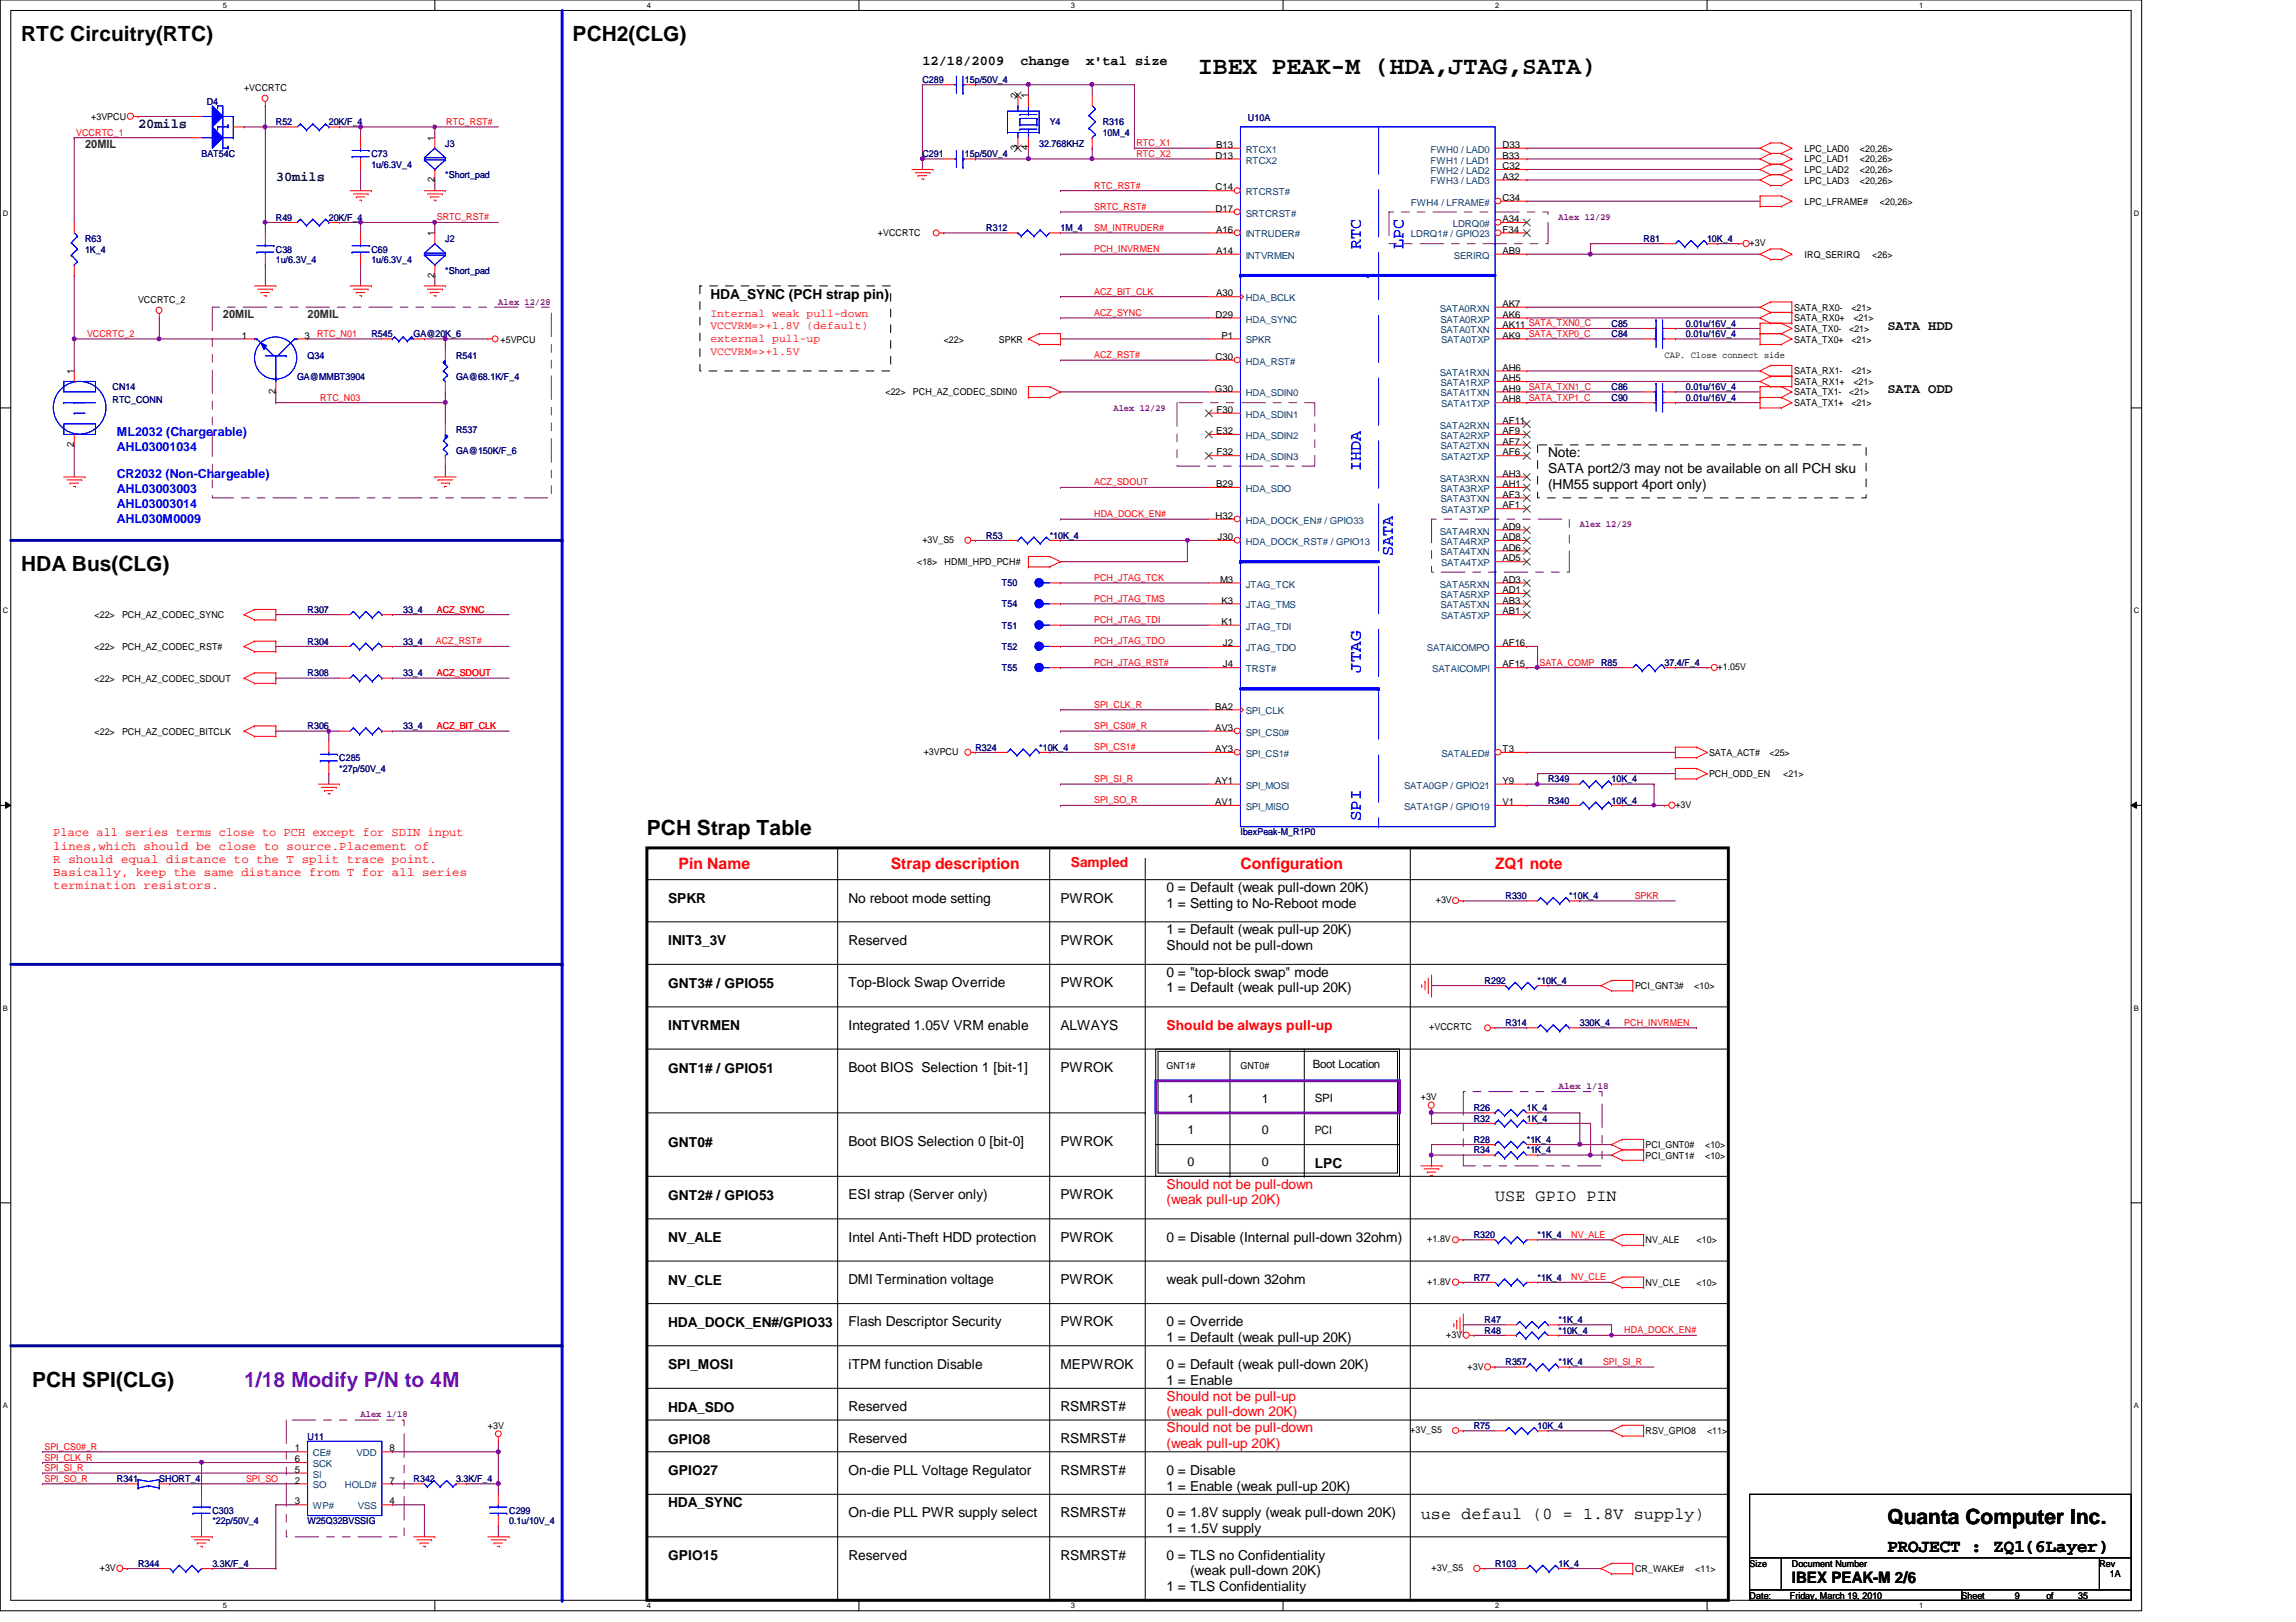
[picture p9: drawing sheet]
<svg xmlns="http://www.w3.org/2000/svg" width="297mm" height="210mm" viewBox="0 0 297 210" stroke-linecap="round" stroke-linejoin="round" font-family="sans-serif">
<defs><g id="words">
<text font-size="3.3" x="155" y="9.6">IBEX PEAK-M (HDA,JTAG,SATA)</text>
<g font-size="2.7">
<text x="2.7" y="5.2">RTC Circuitry(RTC)</text>
<text x="74.1" y="5.2">PCH2(CLG)</text>
<text x="2.7" y="73.8">HDA Bus(CLG)</text>
<text x="83.7" y="108.1">PCH Strap Table</text>
<text x="4.1" y="179.5">PCH SPI(CLG)</text>
<text x="244.2" y="197.3">Quanta Computer Inc.</text>
</g>
<text font-size="2.7" fill="#8000ff" x="31.6" y="179.5">1/18 Modify P/N to 4M</text>
<text font-size="2.3" x="244.2" y="200.8">PROJECT : ZQ1(6Layer)</text>
<g font-size="2.2" fill="#00f">
<text x="176.1" y="32.2" transform="rotate(-90 176.1 32.2)">RTC</text>
<text x="181.6" y="32.2" transform="rotate(-90 181.6 32.2)">LPC</text>
<text x="176.1" y="61" transform="rotate(-90 176.1 61)">IHDA</text>
<text x="180.2" y="72" transform="rotate(-90 180.2 72)">SATA</text>
<text x="176.1" y="87.1" transform="rotate(-90 176.1 87.1)">JTAG</text>
<text x="176.1" y="106.3" transform="rotate(-90 176.1 106.3)">SPI</text>
</g>
<g font-size="2.2">
<text x="193.4" y="155.4">USE GPIO PIN</text>
<text x="183.8" y="196.5">use defaul (0 = 1.8V supply)</text>
</g>
<g font-size="2" fill="#f00">
<text x="87.8" y="112.4">Pin Name</text>
<text x="115.2" y="112.4">Strap description</text>
<text x="160.5" y="112.4">Configuration</text>
<text x="193.4" y="112.4">ZQ1 note</text>
</g>
<text font-size="2" x="231.8" y="204.9">IBEX PEAK-M 2/6</text>
<g font-size="1.8">
<text x="119.3" y="8.4">12/18/2009</text>
<text x="132" y="8.4">change</text>
<text x="140.5" y="8.4">x'tal size</text>
<text x="91.9" y="38.7">HDA_SYNC (PCH strap pin)</text>
<text x="244.2" y="42.7">SATA HDD</text>
<text x="244.2" y="50.9">SATA ODD</text>
<text x="200.3" y="59.2">Note:</text>
<text x="200.3" y="61.2">SATA port2/3 may not be available on all PCH sku</text>
<text x="200.3" y="63.2">(HM55 support 4port only)</text>
<text x="86.4" y="116.8">SPKR</text>
<text x="109.8" y="116.8">No reboot mode setting</text>
<text x="137.2" y="116.8">PWROK</text>
<text x="150.9" y="115.4">0 = Default (weak pull-down 20K)</text>
<text x="150.9" y="117.5">1 = Setting to No-Reboot mode</text>
<text x="86.4" y="122.3">INIT3_3V</text>
<text x="109.8" y="122.3">Reserved</text>
<text x="137.2" y="122.3">PWROK</text>
<text x="150.9" y="120.9">1 = Default (weak pull-up 20K)</text>
<text x="150.9" y="122.9">Should not be pull-down</text>
<text x="86.4" y="127.8">GNT3# / GPIO55</text>
<text x="109.8" y="127.8">Top-Block Swap Override</text>
<text x="137.2" y="127.8">PWROK</text>
<text x="150.9" y="126.4">0 = &quot;top-block swap&quot; mode</text>
<text x="150.9" y="128.4">1 = Default (weak pull-up 20K)</text>
<text x="86.4" y="133.3">INTVRMEN</text>
<text x="109.8" y="133.3">Integrated 1.05V VRM enable</text>
<text x="137.2" y="133.3">ALWAYS</text>
<text x="86.4" y="138.8">GNT1# / GPIO51</text>
<text x="109.8" y="138.8">Boot BIOS Selection 1 [bit-1]</text>
<text x="137.2" y="138.8">PWROK</text>
<text x="86.4" y="148.4">GNT0#</text>
<text x="109.8" y="148.3">Boot BIOS Selection 0 [bit-0]</text>
<text x="137.2" y="148.3">PWROK</text>
<text x="86.4" y="155.2">GNT2# / GPIO53</text>
<text x="109.8" y="155.2">ESI strap (Server only)</text>
<text x="137.2" y="155.2">PWROK</text>
<text x="170.1" y="151.1">LPC</text>
<text x="86.4" y="160.7">NV_ALE</text>
<text x="109.8" y="160.7">Intel Anti-Theft HDD protection</text>
<text x="137.2" y="160.7">PWROK</text>
<text x="150.9" y="160.7">0 = Disable (Internal pull-down 32ohm)</text>
<text x="86.4" y="166.2">NV_CLE</text>
<text x="109.8" y="166.2">DMI Termination voltage</text>
<text x="137.2" y="166.2">PWROK</text>
<text x="150.9" y="166.2">weak pull-down 32ohm</text>
<text x="86.4" y="171.7">HDA_DOCK_EN#/GPIO33</text>
<text x="109.8" y="171.7">Flash Descriptor Security</text>
<text x="137.2" y="171.7">PWROK</text>
<text x="150.9" y="171.7">0 = Override</text>
<text x="150.9" y="173.7">1 = Default (weak pull-up 20K)</text>
<text x="86.4" y="177.2">SPI_MOSI</text>
<text x="109.8" y="177.2">iTPM function Disable</text>
<text x="137.2" y="177.2">MEPWROK</text>
<text x="150.9" y="177.2">0 = Default (weak pull-down 20K)</text>
<text x="150.9" y="179.2">1 = Enable</text>
<text x="86.4" y="182.7">HDA_SDO</text>
<text x="109.8" y="182.6">Reserved</text>
<text x="137.2" y="182.6">RSMRST#</text>
<text x="86.4" y="190.9">GPIO27</text>
<text x="86.4" y="186.8">GPIO8</text>
<text x="109.8" y="186.8">Reserved</text>
<text x="109.8" y="190.9">On-die PLL Voltage Regulator</text>
<text x="137.2" y="186.8">RSMRST#</text>
<text x="137.2" y="190.9">RSMRST#</text>
<text x="150.9" y="190.9">0 = Disable</text>
<text x="86.4" y="195">HDA_SYNC</text>
<text x="109.8" y="196.3">On-die PLL PWR supply select</text>
<text x="137.2" y="196.3">RSMRST#</text>
<text x="150.9" y="192.9">1 = Enable (weak pull-up 20K)</text>
<text x="150.9" y="196.3">0 = 1.8V supply (weak pull-down 20K)</text>
<text x="86.4" y="201.9">GPIO15</text>
<text x="109.8" y="201.8">Reserved</text>
<text x="137.2" y="201.8">RSMRST#</text>
<text x="150.9" y="201.8">0 = TLS no Confidentiality</text>
<text x="150.9" y="198.4">1 = 1.5V supply</text>
<text x="154" y="203.9">(weak pull-down 20K)</text>
<text x="150.9" y="205.9">1 = TLS Confidentiality</text>
</g>
<g font-size="1.8" fill="#000040">
<text x="17.9" y="16.6">20mils</text>
<text x="35.7" y="23.5">30mils</text>
</g>
<g font-size="1.8" fill="#f00">
<text x="138.6" y="112.2">Sampled</text>
<text x="150.9" y="133.3">Should be always pull-up</text>
<text x="150.9" y="153.8">Should not be pull-down</text>
<text x="150.9" y="155.9">(weak pull-up 20K)</text>
<text x="150.9" y="181.3">Should not be pull-up</text>
<text x="150.9" y="183.3">(weak pull-down 20K)</text>
<text x="150.9" y="185.4">Should not be pull-down</text>
<text x="150.9" y="187.4">(weak pull-up 20K)</text>
</g>
<g font-size="1.6" fill="#00f">
<text x="15.1" y="56.4">ML2032 (Chargerable)</text>
<text x="15.1" y="58.3">AHL03001034</text>
<text x="15.1" y="61.8">CR2032 (Non-Chargeable)</text>
<text x="15.1" y="63.8">AHL03003003</text>
<text x="15.1" y="65.7">AHL03003014</text>
<text x="15.1" y="67.7">AHL030M0009</text>
</g>
<g font-size="1.6" fill="#f00">
<text x="6.9" y="108.2">Place all series terms close to PCH except for SDIN input</text>
<text x="6.9" y="109.9">lines,which should be close to source.Placement of</text>
<text x="6.9" y="111.6">R should equal distance to the T split trace point.</text>
<text x="6.9" y="113.3">Basically, keep the same distance from T for all series</text>
<text x="6.9" y="115">termination resistors.</text>
</g>
<g font-size="1.6">
<text x="153.6" y="142.7">1</text>
<text x="163.2" y="142.7">1</text>
<text x="153.6" y="146.8">1</text>
<text x="163.2" y="146.8">0</text>
<text x="153.6" y="150.9">0</text>
<text x="163.2" y="150.9">0</text>
</g>
<g font-size="1.5" fill="#008000">
<text x="11" y="19.2">20MIL</text>
<text x="28.8" y="41.1">20MIL</text>
<text x="39.8" y="41.1">20MIL</text>
</g>
<g font-size="1.5" fill="#f00">
<text x="91.9" y="41">Internal weak pull-down</text>
<text x="91.9" y="42.6">VCCVRM=&gt;+1.8V (default)</text>
<text x="91.9" y="44.3">external pull-up</text>
<text x="91.9" y="45.9">VCCVRM=&gt;+1.5V</text>
</g>
<g font-size="1.5">
<text x="169.8" y="138.2">Boot Location</text>
<text x="170.1" y="142.6">SPI</text>
<text x="170.1" y="146.7">PCI</text>
</g>
<g font-size="1.2">
<text x="31.6" y="11.8">+VCCRTC</text>
<text x="11.8" y="15.5">+3VPCU</text>
<text x="131.7" y="12.7" transform="rotate(-90 131.7 12.7)">2</text>
<text x="133" y="12.7" transform="rotate(-90 133 12.7)">1</text>
<text x="56.2" y="23.6" transform="rotate(-90 56.2 23.6)">2</text>
<text x="56.2" y="18.2" transform="rotate(-90 56.2 18.2)">1</text>
<text x="131.7" y="19.5" transform="rotate(-90 131.7 19.5)">3</text>
<text x="133" y="19.5" transform="rotate(-90 133 19.5)">4</text>
<text x="157.3" y="20.5">D13</text>
<text x="157.3" y="19.1">B13</text>
<text x="194.4" y="19.1">D33</text>
<text x="194.4" y="20.5">B33</text>
<text x="194.4" y="21.9">C32</text>
<text x="194.4" y="23.2">A32</text>
<text x="233.5" y="19.6">LPC_LAD0</text>
<text x="233.5" y="21">LPC_LAD1</text>
<text x="233.5" y="22.4">LPC_LAD2</text>
<text x="233.5" y="23.7">LPC_LAD3</text>
<text x="240.6" y="19.6">&lt;20,26&gt;</text>
<text x="240.6" y="21">&lt;20,26&gt;</text>
<text x="240.6" y="22.4">&lt;20,26&gt;</text>
<text x="240.6" y="23.7">&lt;20,26&gt;</text>
<text x="157.3" y="24.6">C14</text>
<text x="157.3" y="27.4">D17</text>
<text x="194.4" y="26">C34</text>
<text x="194.4" y="28.7">A34</text>
<text x="233.5" y="26.5">LPC_LFRAME#</text>
<text x="243.2" y="26.5">&lt;20,26&gt;</text>
<text x="56.2" y="35.9" transform="rotate(-90 56.2 35.9)">2</text>
<text x="56.2" y="30.6" transform="rotate(-90 56.2 30.6)">1</text>
<text x="113.6" y="30.5">+VCCRTC</text>
<text x="157.3" y="32.9">A14</text>
<text x="157.3" y="30.1">A16</text>
<text x="194.4" y="30.1">F34</text>
<text x="194.4" y="32.9">AB9</text>
<text x="226.4" y="31.8">+3V</text>
<text x="233.5" y="33.4">IRQ_SERIRQ</text>
<text x="242.2" y="33.4">&lt;26&gt;</text>
<text x="17.9" y="39.2">VCCRTC_2</text>
<text x="157.3" y="41.1">D29</text>
<text x="157.3" y="38.4">A30</text>
<text x="194.4" y="39.7">AK7</text>
<text x="194.4" y="41.1">AK6</text>
<text x="232.1" y="40.2">SATA_RX0-</text>
<text x="232.1" y="41.6">SATA_RX0+</text>
<text x="239.5" y="40.2">&lt;21&gt;</text>
<text x="239.8" y="41.6">&lt;21&gt;</text>
<text x="31.3" y="43.8">1</text>
<text x="39.4" y="43.8">3</text>
<text x="64.8" y="44.3">+5VPCU</text>
<text x="122.1" y="44.3">&lt;22&gt;</text>
<text x="129.2" y="44.3">SPKR</text>
<text x="157.3" y="46.6">C30</text>
<text x="158" y="43.8">P1</text>
<text x="194.4" y="42.5">AK11 SATA_TXN0_C</text>
<text x="194.4" y="43.8">AK9</text>
<text x="194.4" y="48">AH6</text>
<text x="215.3" y="46.3">CAP. Close connect side</text>
<text x="232.1" y="43">SATA_TX0-</text>
<text x="232.1" y="44.3">SATA_TX0+</text>
<text x="239.2" y="43">&lt;21&gt;</text>
<text x="239.5" y="44.3">&lt;21&gt;</text>
<text x="9.6" y="48.4" transform="rotate(-90 9.6 48.4)">1</text>
<text x="35.6" y="51" transform="rotate(-90 35.6 51)">2</text>
<text x="114.6" y="51.2">&lt;22&gt;</text>
<text x="118.1" y="51.2">PCH_AZ_CODEC_SDIN0</text>
<text x="157.2" y="50.7">G30</text>
<text x="157.4" y="53.4">F30</text>
<text x="194.4" y="49.3">AH5</text>
<text x="194.4" y="50.7">AH9</text>
<text x="194.4" y="52.1">AH8</text>
<text x="232.1" y="48.4">SATA_RX1-</text>
<text x="232.1" y="49.8">SATA_RX1+</text>
<text x="232.1" y="51.2">SATA_TX1-</text>
<text x="232.1" y="52.6">SATA_TX1+</text>
<text x="239.2" y="51.2">&lt;21&gt;</text>
<text x="239.5" y="48.4">&lt;21&gt;</text>
<text x="239.5" y="52.6">&lt;21&gt;</text>
<text x="239.8" y="49.8">&lt;21&gt;</text>
<text x="9.6" y="57.9" transform="rotate(-90 9.6 57.9)">2</text>
<text x="157.3" y="56.2">E32</text>
<text x="157.4" y="58.9">F32</text>
<text x="194.4" y="54.8">AF11</text>
<text x="194.4" y="56.2">AF9</text>
<text x="194.4" y="57.5">AF7</text>
<text x="194.4" y="58.9">AF6</text>
<text x="157.3" y="63">B29</text>
<text x="194.4" y="61.7">AH3</text>
<text x="194.4" y="63">AH1</text>
<text x="194.4" y="64.4">AF3</text>
<text x="194.4" y="65.8">AF1</text>
<text x="119.3" y="70.3">+3V_S5</text>
<text x="157.3" y="67.1">H32</text>
<text x="157.5" y="69.9">J30</text>
<text x="194.4" y="68.5">AD9</text>
<text x="194.4" y="69.9">AD8</text>
<text x="194.4" y="71.2">AD6</text>
<text x="118.7" y="73.2">&lt;18&gt;</text>
<text x="122.2" y="73.2">HDMI_HPD_PCH#</text>
<text x="157.9" y="75.4">M3</text>
<text x="194.4" y="72.6">AD5</text>
<text x="194.4" y="75.4">AD3</text>
<text x="194.4" y="76.8">AD1</text>
<text x="12.2" y="80">&lt;22&gt;</text>
<text x="15.8" y="80">PCH_AZ_CODEC_SYNC</text>
<text x="158" y="78.1">K3</text>
<text x="158" y="80.9">K1</text>
<text x="158.2" y="83.6">J2</text>
<text x="194.4" y="78.1">AB3</text>
<text x="194.4" y="79.5">AB1</text>
<text x="194.4" y="83.6">AF16</text>
<text x="12.2" y="84.1">&lt;22&gt;</text>
<text x="12.2" y="88.2">&lt;22&gt;</text>
<text x="15.8" y="84.1">PCH_AZ_CODEC_RST#</text>
<text x="15.8" y="88.2">PCH_AZ_CODEC_SDOUT</text>
<text x="158.2" y="86.4">J4</text>
<text x="194.4" y="86.4">AF15</text>
<text x="222.2" y="86.7">+1.05V</text>
<text x="12.2" y="95.1">&lt;22&gt;</text>
<text x="15.8" y="95.1">PCH_AZ_CODEC_BITCLK</text>
<text x="157.2" y="91.8">BA2</text>
<text x="157.2" y="94.6">AV3</text>
<text x="119.5" y="97.7">+3VPCU</text>
<text x="157.2" y="97.3">AY3</text>
<text x="157.2" y="101.4">AY1</text>
<text x="194.4" y="97.3">T3</text>
<text x="194.4" y="101.4">Y9</text>
<text x="221.1" y="97.8">SATA_ACT#</text>
<text x="221.1" y="100.6">PCH_ODD_EN</text>
<text x="228.9" y="97.8">&lt;25&gt;</text>
<text x="230.7" y="100.6">&lt;21&gt;</text>
<text x="157.2" y="104.2">AV1</text>
<text x="194.4" y="104.2">V1</text>
<text x="216.7" y="104.6">+3V</text>
<text x="185.8" y="116.9">+3V</text>
<text x="211.5" y="128">PCI_GNT3#</text>
<text x="219.2" y="128">&lt;10&gt;</text>
<text x="184.9" y="133.3">+VCCRTC</text>
<text x="150.9" y="138.3">GNT1#</text>
<text x="160.5" y="138.3">GNT0#</text>
<text x="183.8" y="142.4">+3V</text>
<text x="212.9" y="148.6">PCI_GNT0#</text>
<text x="212.9" y="149.9">PCI_GNT1#</text>
<text x="220.6" y="148.6">&lt;10&gt;</text>
<text x="220.6" y="149.9">&lt;10&gt;</text>
<text x="184.7" y="160.8">+1.8V</text>
<text x="212.9" y="160.9">NV_ALE</text>
<text x="219.5" y="160.9">&lt;10&gt;</text>
<text x="184.7" y="166.3">+1.8V</text>
<text x="212.9" y="166.4">NV_CLE</text>
<text x="219.5" y="166.4">&lt;10&gt;</text>
<text x="187.1" y="173.1">+3V</text>
<text x="189.9" y="177.2">+3V</text>
<text x="63.1" y="184.9">+3V</text>
<text x="182.5" y="185.5">+3V_S5</text>
<text x="212.9" y="185.6">RSV_GPIO8</text>
<text x="220.8" y="185.6">&lt;11&gt;</text>
<text x="38.1" y="187.8">1</text>
<text x="38.1" y="189.2">6</text>
<text x="38.1" y="190.6">5</text>
<text x="38.1" y="192">2</text>
<text x="50.4" y="187.8">8</text>
<text x="50.4" y="192">7</text>
<text x="38.1" y="194.7">3</text>
<text x="50.4" y="194.7">4</text>
<text x="12.9" y="203.3">+3V</text>
<text x="185.2" y="203.3">+3V_S5</text>
<text x="211.5" y="203.5">CR_WAKE#</text>
<text x="219.3" y="203.5">&lt;11&gt;</text>
<text x="226.4" y="202.7">Size</text>
<text x="231.8" y="202.7">Document Number</text>
<text x="271.6" y="202.7">Rev</text>
<text x="226.4" y="206.9">Date:</text>
<text x="231.6" y="206.9">Friday, March 19, 2010</text>
<text x="253.8" y="206.9">Sheet</text>
<text x="260.6" y="206.9">9</text>
<text x="264.7" y="206.9">of</text>
<text x="268.9" y="206.9">35</text>
<text x="273" y="204.1">1A</text>
</g>
<g font-size="1.2" fill="#000080">
<text x="119.3" y="10.7">C289</text>
<text x="124.8" y="10.7">15p/50V_4</text>
<text x="26.8" y="13.6">D4</text>
<text x="35.7" y="16.2">R52</text>
<text x="42.5" y="16.2">20K/F_4</text>
<text x="135.8" y="16.2">Y4</text>
<text x="142.7" y="16.2">R316</text>
<text x="142.7" y="17.6">10M_4</text>
<text x="161.5" y="15.7">U10A</text>
<text x="26.1" y="20.3">BAT54C</text>
<text x="48" y="20.3">C73</text>
<text x="48" y="21.7">1u/6.3V_4</text>
<text x="57.6" y="19">J3</text>
<text x="57.6" y="23.1">*Short_pad</text>
<text x="119.3" y="20.3">C291</text>
<text x="124.8" y="20.3">15p/50V_4</text>
<text x="134.4" y="19">32.768KHZ</text>
<text x="35.7" y="28.6">R49</text>
<text x="42.5" y="28.6">20K/F_4</text>
<text x="127.6" y="29.9">R312</text>
<text x="137.2" y="29.9">1M_4</text>
<text x="11" y="31.3">R63</text>
<text x="11" y="32.7">1K_4</text>
<text x="35.7" y="32.7">C38</text>
<text x="35.7" y="34">1u/6.3V_4</text>
<text x="48" y="32.7">C69</text>
<text x="48" y="34">1u/6.3V_4</text>
<text x="57.6" y="31.3">J2</text>
<text x="57.6" y="35.4">*Short_pad</text>
<text x="212.6" y="31.3">R81</text>
<text x="220.8" y="31.3">10K_4</text>
<text x="39.8" y="46.4">Q34</text>
<text x="48" y="43.6">R545</text>
<text x="53.5" y="43.6">GA@20K_6</text>
<text x="59" y="46.4">R541</text>
<text x="208.5" y="42.3">C85</text>
<text x="208.5" y="43.6">C84</text>
<text x="218.1" y="42.3">0.01u/16V_4</text>
<text x="218.1" y="43.6">0.01u/16V_4</text>
<text x="14.6" y="50.5">CN14</text>
<text x="14.6" y="52.2">RTC_CONN</text>
<text x="38.4" y="49.1">GA@MMBT3904</text>
<text x="59" y="49.1">GA@68.1K/F_4</text>
<text x="208.5" y="50.5">C86</text>
<text x="208.5" y="51.9">C90</text>
<text x="218.1" y="50.5">0.01u/16V_4</text>
<text x="218.1" y="51.9">0.01u/16V_4</text>
<text x="59" y="56">R537</text>
<text x="59" y="58.7">GA@150K/F_6</text>
<text x="127.6" y="69.7">R53</text>
<text x="135.8" y="69.7">*10K_4</text>
<text x="129.6" y="75.9">T50</text>
<text x="39.8" y="83.4">R304</text>
<text x="39.8" y="79.3">R307</text>
<text x="52.2" y="83.4">33_4</text>
<text x="52.2" y="79.3">33_4</text>
<text x="129.6" y="81.4">T51</text>
<text x="129.6" y="78.6">T54</text>
<text x="39.8" y="87.5">R308</text>
<text x="52.2" y="87.5">33_4</text>
<text x="129.6" y="86.9">T55</text>
<text x="129.6" y="84.1">T52</text>
<text x="215.3" y="86.1">37.4/F_4</text>
<text x="39.8" y="94.4">R306</text>
<text x="52.2" y="94.4">33_4</text>
<text x="43.9" y="98.5">C285</text>
<text x="43.9" y="99.9">*27p/50V_4</text>
<text x="126.2" y="97.2">R324</text>
<text x="134.4" y="97.2">*10K_4</text>
<text x="200.3" y="101.3">R349</text>
<text x="208.5" y="101.3">10K_4</text>
<text x="200.3" y="104">R340</text>
<text x="208.5" y="104">10K_4</text>
<text x="160.5" y="108.1">IbexPeak-M_R1P0</text>
<text x="194.8" y="116.3">R330</text>
<text x="203" y="116.3">*10K_4</text>
<text x="192.1" y="127.3">R292</text>
<text x="198.9" y="127.3">*10K_4</text>
<text x="194.8" y="132.8">R314</text>
<text x="204.4" y="132.8">330K_4</text>
<text x="190.7" y="143.8">R26</text>
<text x="197.5" y="143.8">1K_4</text>
<text x="190.7" y="147.9">R28</text>
<text x="190.7" y="149.3">R34</text>
<text x="190.7" y="145.2">R32</text>
<text x="197.5" y="147.9">*1K_4</text>
<text x="197.5" y="149.3">*1K_4</text>
<text x="197.5" y="145.2">1K_4</text>
<text x="190.7" y="160.2">R320</text>
<text x="198.9" y="160.2">*1K_4</text>
<text x="190.7" y="165.7">R77</text>
<text x="198.9" y="165.7">*1K_4</text>
<text x="192.1" y="172.6">R48</text>
<text x="192.1" y="171.2">R47</text>
<text x="201.6" y="172.6">*10K_4</text>
<text x="201.6" y="171.2">*1K_4</text>
<text x="194.8" y="176.7">R357</text>
<text x="201.6" y="176.7">*1K_4</text>
<text x="190.7" y="184.9">R75</text>
<text x="198.9" y="184.9">10K_4</text>
<text x="15.1" y="191.8">R341</text>
<text x="20.6" y="191.8">SHORT_4</text>
<text x="39.8" y="186.3">U11</text>
<text x="53.5" y="191.8">R342</text>
<text x="59" y="191.8">3.3K/F_4</text>
<text x="27.5" y="195.9">C303</text>
<text x="27.5" y="197.3">*22p/50V_4</text>
<text x="39.8" y="197.3">W25Q32BVSSIG</text>
<text x="65.9" y="195.9">C299</text>
<text x="65.9" y="197.3">0.1u/10V_4</text>
<text x="17.9" y="202.7">R344</text>
<text x="27.5" y="202.7">3.3K/F_4</text>
<text x="193.4" y="202.7">R103</text>
<text x="201.6" y="202.7">1K_4</text>
</g>
<g font-size="1.2" fill="#f00">
<text x="9.9" y="17.6">VCCRTC_1</text>
<text x="57.7" y="16.2">RTC_RST#</text>
<text x="147" y="18.9">RTC_X1</text>
<text x="147" y="20.3">RTC_X2</text>
<text x="56.5" y="28.5">SRTC_RST#</text>
<text x="141.6" y="27.2">SRTC_RST#</text>
<text x="141.6" y="29.9">SM_INTRUDER#</text>
<text x="141.6" y="24.4">RTC_RST#</text>
<text x="141.6" y="32.6">PCH_INVRMEN</text>
<text x="141.6" y="40.9">ACZ_SYNC</text>
<text x="141.6" y="38.1">ACZ_BIT_CLK</text>
<text x="11.3" y="43.6">VCCRTC_2</text>
<text x="41" y="43.6">RTC_N01</text>
<text x="141.6" y="46.4">ACZ_RST#</text>
<text x="197.8" y="43.6">SATA_TXP0_C</text>
<text x="41.4" y="51.9">RTC_N03</text>
<text x="197.8" y="50.5">SATA_TXN1_C</text>
<text x="197.8" y="51.9">SATA_TXP1_C</text>
<text x="141.6" y="62.8">ACZ_SDOUT</text>
<text x="141.6" y="66.9">HDA_DOCK_EN#</text>
<text x="141.6" y="77.9">PCH_JTAG_TMS</text>
<text x="141.6" y="75.2">PCH_JTAG_TCK</text>
<text x="56.4" y="83.4">ACZ_RST#</text>
<text x="56.5" y="79.3">ACZ_SYNC</text>
<text x="141.6" y="80.6">PCH_JTAG_TDI</text>
<text x="141.6" y="83.4">PCH_JTAG_TDO</text>
<text x="56.5" y="87.5">ACZ_SDOUT</text>
<text x="141.6" y="86.1">PCH_JTAG_RST#</text>
<text x="199.2" y="86.1">SATA_COMP R85</text>
<text x="56.5" y="94.4">ACZ_BIT_CLK</text>
<text x="141.6" y="94.4">SPI_CS0#_R</text>
<text x="141.6" y="91.6">SPI_CLK_R</text>
<text x="141.6" y="97.1">SPI_CS1#</text>
<text x="141.6" y="101.2">SPI_SI_R</text>
<text x="141.6" y="104">SPI_SO_R</text>
<text x="211.5" y="116.3">SPKR</text>
<text x="210.1" y="132.8">PCH_INVRMEN</text>
<text x="203.3" y="160.2">NV_ALE</text>
<text x="203.3" y="165.7">NV_CLE</text>
<text x="210.1" y="172.6">HDA_DOCK_EN#</text>
<text x="207.4" y="176.7">SPI_SI_R</text>
<text x="5.8" y="191.8">SPI_SO_R</text>
<text x="5.8" y="189">SPI_CLK_R</text>
<text x="5.8" y="187.6">SPI_CS0#_R</text>
<text x="5.8" y="190.4">SPI_SI_R</text>
<text x="31.8" y="191.8">SPI_SO</text>
</g>
<g font-size="1.2" fill="#004080">
<text x="161.2" y="19.8">RTCX1</text>
<text x="161.2" y="21.2">RTCX2</text>
<text x="185.1" y="19.8">FWH0 / LAD0</text>
<text x="185.1" y="21.2">FWH1 / LAD1</text>
<text x="185.1" y="22.5">FWH2 / LAD2</text>
<text x="185.1" y="23.9">FWH3 / LAD3</text>
<text x="161.2" y="25.3">RTCRST#</text>
<text x="161.2" y="28">SRTCRST#</text>
<text x="182.5" y="26.6">FWH4 / LFRAME#</text>
<text x="188" y="29.4">LDRQ0#</text>
<text x="161.2" y="33.5">INTVRMEN</text>
<text x="161.2" y="30.7">INTRUDER#</text>
<text x="182.5" y="30.7">LDRQ1# / GPIO23</text>
<text x="188.1" y="33.5">SERIRQ</text>
<text x="161.2" y="39">HDA_BCLK</text>
<text x="161.2" y="41.7">HDA_SYNC</text>
<text x="186.3" y="40.3">SATA0RXN</text>
<text x="186.3" y="41.7">SATA0RXP</text>
<text x="161.2" y="47.2">HDA_RST#</text>
<text x="161.2" y="44.4">SPKR</text>
<text x="186.3" y="43.1">SATA0TXN</text>
<text x="186.4" y="44.4">SATA0TXP</text>
<text x="161.2" y="51.3">HDA_SDIN0</text>
<text x="186.3" y="48.6">SATA1RXN</text>
<text x="186.3" y="50">SATA1RXP</text>
<text x="186.3" y="51.3">SATA1TXN</text>
<text x="186.4" y="52.7">SATA1TXP</text>
<text x="161.2" y="54.1">HDA_SDIN1</text>
<text x="161.2" y="56.8">HDA_SDIN2</text>
<text x="161.2" y="59.6">HDA_SDIN3</text>
<text x="186.3" y="55.5">SATA2RXN</text>
<text x="186.3" y="56.8">SATA2RXP</text>
<text x="186.3" y="58.2">SATA2TXN</text>
<text x="186.4" y="59.6">SATA2TXP</text>
<text x="161.2" y="63.7">HDA_SDO</text>
<text x="186.3" y="62.3">SATA3RXN</text>
<text x="186.3" y="63.7">SATA3RXP</text>
<text x="186.3" y="65">SATA3TXN</text>
<text x="161.2" y="67.8">HDA_DOCK_EN# / GPIO33</text>
<text x="161.2" y="70.5">HDA_DOCK_RST# / GPIO13</text>
<text x="186.3" y="69.2">SATA4RXN</text>
<text x="186.3" y="70.5">SATA4RXP</text>
<text x="186.3" y="71.9">SATA4TXN</text>
<text x="186.4" y="66.4">SATA3TXP</text>
<text x="161.2" y="76">JTAG_TCK</text>
<text x="186.3" y="76">SATA5RXN</text>
<text x="186.3" y="77.4">SATA5RXP</text>
<text x="186.4" y="73.3">SATA4TXP</text>
<text x="161.2" y="78.7">JTAG_TMS</text>
<text x="161.2" y="81.5">JTAG_TDI</text>
<text x="186.3" y="78.7">SATA5TXN</text>
<text x="186.4" y="80.1">SATA5TXP</text>
<text x="161.2" y="84.2">JTAG_TDO</text>
<text x="161.2" y="87">TRST#</text>
<text x="184.6" y="84.2">SATAICOMPO</text>
<text x="185.3" y="87">SATAICOMPI</text>
<text x="161.2" y="92.5">SPI_CLK</text>
<text x="161.2" y="95.2">SPI_CS0#</text>
<text x="161.2" y="98">SPI_CS1#</text>
<text x="186.5" y="98">SATALED#</text>
<text x="161.2" y="102.1">SPI_MOSI</text>
<text x="161.2" y="104.8">SPI_MISO</text>
<text x="181.6" y="102.1">SATA0GP / GPIO21</text>
<text x="181.6" y="104.8">SATA1GP / GPIO19</text>
<text x="40.5" y="188.5">CE#</text>
<text x="40.5" y="189.9">SCK</text>
<text x="40.5" y="191.2">SI</text>
<text x="46.1" y="188.5">VDD</text>
<text x="40.5" y="192.6">SO</text>
<text x="40.5" y="195.3">WP#</text>
<text x="44.6" y="192.6">HOLD#</text>
<text x="46.3" y="195.3">VSS</text>
</g>
<g font-size="1.2" fill="#800080">
<text x="201.6" y="28.4">Alex 12/29</text>
<text x="64.5" y="39.4">Alex 12/28</text>
<text x="144.1" y="53.1">Alex 12/29</text>
<text x="204.4" y="68.2">Alex 12/29</text>
<text x="201.6" y="140.9">Alex 1/18</text>
<text x="46.6" y="183.4">Alex 1/18</text>
</g>
<g font-size="1">
<text x="28.8" y="1">5</text>
<text x="83.7" y="1">4</text>
<text x="138.6" y="1">3</text>
<text x="193.4" y="1">2</text>
<text x="248.3" y="1">1</text>
<text x=".4" y="27.9">D</text>
<text x="276.1" y="27.9">D</text>
<text x=".4" y="79.4">C</text>
<text x="276.1" y="79.4">C</text>
<text x=".4" y="130.8">B</text>
<text x="276.1" y="130.8">B</text>
<text x=".4" y="182.2">A</text>
<text x="276.1" y="182.2">A</text>
<text x="28.8" y="208.1">5</text>
<text x="83.7" y="208.1">4</text>
<text x="138.6" y="208.1">3</text>
<text x="193.4" y="208.1">2</text>
<text x="248.3" y="208.1">1</text>
</g>
</g></defs>
<path d="M0 0h277.1v208.4h-277.1zM1.4 1.4h274.3v205.7h-274.3z" fill="none" stroke="#000" stroke-width=".13"/>
<g fill="#fff">
<path d="M28.8 .1h.6v1.1h-.6z"/>
<path d="M28.8 207.2h.6v1.1h-.6z"/>
</g>
<path d="M56.3 0v1.4M56.3 207.1v1.3" fill="none" stroke="#000" stroke-width=".13"/>
<g fill="#fff">
<path d="M83.7 .1h.5v1.1h-.5z"/>
<path d="M83.7 207.2h.5v1.1h-.5z"/>
</g>
<path d="M111.1 0v1.4M111.1 207.1v1.3" fill="none" stroke="#000" stroke-width=".13"/>
<g fill="#fff">
<path d="M138.6 .1h.5v1.1h-.5z"/>
<path d="M138.6 207.2h.5v1.1h-.5z"/>
</g>
<path d="M166 0v1.4M166 207.1v1.3" fill="none" stroke="#000" stroke-width=".13"/>
<g fill="#fff">
<path d="M193.4 .1h.6v1.1h-.6z"/>
<path d="M193.4 207.2h.6v1.1h-.6z"/>
</g>
<path d="M220.8 0v1.4M220.8 207.1v1.3" fill="none" stroke="#000" stroke-width=".13"/>
<g fill="#fff">
<path d="M248.3 .1h.5v1.1h-.5z"/>
<path d="M248.3 207.2h.5v1.1h-.5z"/>
<path d="M.4 27.1h.7v1.1h-.7z"/>
<path d="M276.1 27.1h.7v1.1h-.7z"/>
<path d="M.4 78.5h.7v1.1h-.7z"/>
<path d="M276.1 78.5h.7v1.1h-.7z"/>
</g>
<path d="M0 52.8h1.4M275.7 52.8h1.4" fill="none" stroke="#000" stroke-width=".13"/>
<g fill="#fff">
<path d="M.4 129.9h.6v1.1h-.6z"/>
<path d="M276.1 129.9h.6v1.1h-.6z"/>
</g>
<path d="M0 104.2h1.4M.7 103.8l.7 .4-.7 .4zM275.7 104.2l.7-.4v.8zM275.7 104.2h1.4" fill="none" stroke="#000" stroke-width=".13"/>
<path d="M.7 103.8l.7 .4-.7 .4zM275.7 104.2l.7-.4v.8z" fill="#000"/>
<g fill="#fff">
<path d="M.4 181.4h.6v1.1h-.6z"/>
<path d="M276.1 181.4h.6v1.1h-.6z"/>
</g>
<path d="M0 155.7h1.4M275.7 155.7h1.4" fill="none" stroke="#000" stroke-width=".13"/>
<path d="M133.1 20.6h.1M133.1 20.6h8.2" fill="none" stroke="#800040" stroke-width=".13"/>
<circle cx="133" cy="20.5" r=".26" fill="#f0f"/>
<circle cx="133" cy="20.5" r=".26" fill="none" stroke="#f0f" stroke-width=".13"/>
<path d="M9.6 43.9h.1M9.6 43.9v4.1M137.2 67.2h.1M137.2 67.2h19.2" fill="none" stroke="#800040" stroke-width=".13"/>
<circle cx="9.6" cy="43.9" r=".26" fill="#f0f"/>
<circle cx="9.6" cy="43.9" r=".26" fill="none" stroke="#f0f" stroke-width=".13"/>
<g fill="none" stroke="#800040" stroke-width=".13">
<path d="M122.1 30.1h.1M122.1 30.1h8.2M137.2 43.9h.1M137.2 43.9h19.2M50.8 94.6h.1M50.8 94.6h15.1M135.8 97.4h.1M135.8 97.4h20.6M137.2 86.4h.1M137.2 94.6h.1M137.2 91.9h.1M137.2 94.6h19.2"/>
<path d="M137.2 86.4h19.2M137.2 91.9h19.2M137.2 104.2h.1M137.2 104.2h19.2M26.1 197.5h.1M26.1 197.5v1.4M35.7 194.7h.1M35.7 194.7h2.7M50.8 187.9h.1M50.8 187.9h13.7M54.9 194.7h.1M54.9 194.7v4.2"/>
</g>
<circle cx="64.5" cy="187.9" r=".26" fill="#f0f"/>
<circle cx="64.5" cy="187.9" r=".26" fill="none" stroke="#f0f" stroke-width=".13"/>
<g fill="none" stroke="#800040" stroke-width=".13">
<path d="M5.5 192h.1M5.5 192h11M26.1 189.3h.1M26.1 189.3h12.3M50.8 192h.1M50.8 194.7h.1M50.8 192h2.7M50.8 194.7h4.1M64.5 197.5h.1M64.5 186.5h.1M64.5 186.5v1.4M64.5 197.5v1.4"/>
<path d="M16.5 203h.1M16.5 203h4.1"/>
</g>
<circle cx="26.1" cy="189.2" r=".26" fill="#f0f"/>
<circle cx="26.1" cy="189.2" r=".26" fill="none" stroke="#f0f" stroke-width=".13"/>
<g fill="none" stroke="#800040" stroke-width=".13">
<path d="M34.3 16.4h.1M34.3 16.4v12.4M197.5 19.2h.1M197.5 19.2h30.2M43.9 28.8h.1M43.9 28.8h2.7M197.5 20.6h.1M197.5 21.9h.1M197.5 23.3h.1M197.5 26h.1M197.5 20.6h30.2M197.5 21.9h30.2"/>
<path d="M197.5 23.3h30.2M197.5 26h30.2M205.8 32.9h.1M205.8 32.9h21.9M5.5 189.3h.1M5.5 187.9h.1M5.5 190.6h.1M5.5 189.3h20.6M5.5 187.9h32.9M5.5 190.6h32.9M22 192h.1M22 192h16.4"/>
<path d="M26.1 189.3h.1M26.1 189.3v4.1"/>
</g>
<circle cx="205.7" cy="32.9" r=".26" fill="#f0f"/>
<circle cx="205.7" cy="32.9" r=".26" fill="none" stroke="#f0f" stroke-width=".13"/>
<g fill="none" stroke="#800040" stroke-width=".13">
<path d="M146.8 19.2h.1M146.8 11h.1M146.8 19.2h9.6M146.8 11v8.2M141.3 20.6h.1M141.3 20.6h15.1M197.5 39.8h.1M197.5 39.8h30.2M197.5 41.1h.1M197.5 42.5h.1M197.5 43.9h.1M197.5 41.1h30.2"/>
<path d="M197.5 42.5h15.1M197.5 43.9h15.1M216.7 42.5h.1M216.7 43.9h.1M216.7 42.5h11M216.7 43.9h11M197.5 83.7h.1M197.5 83.7h1.4M198.9 83.7h.1M198.9 83.7v2.7M216.7 86.4h.1M216.7 86.4h4.1"/>
</g>
<circle cx="141.3" cy="20.5" r=".26" fill="#f0f"/>
<circle cx="141.3" cy="20.5" r=".26" fill="none" stroke="#f0f" stroke-width=".13"/>
<path d="M119.3 20.6h.1M119.3 20.6h2.8" fill="none" stroke="#800040" stroke-width=".13"/>
<circle cx="119.3" cy="20.5" r=".26" fill="#f0f"/>
<circle cx="119.3" cy="20.5" r=".26" fill="none" stroke="#f0f" stroke-width=".13"/>
<path d="M141.3 11h.1M141.3 11h5.5" fill="none" stroke="#800040" stroke-width=".13"/>
<circle cx="141.3" cy="10.9" r=".26" fill="#f0f"/>
<circle cx="141.3" cy="10.9" r=".26" fill="none" stroke="#f0f" stroke-width=".13"/>
<path d="M119.3 11h.1M119.3 11h2.8M119.3 11v10.9M133.1 11h.1M133.1 11h8.2M141.3 11h.1M141.3 11v1.3M119.3 20.6h.1" fill="none" stroke="#800040" stroke-width=".13"/>
<circle cx="133" cy="10.9" r=".26" fill="#f0f"/>
<circle cx="133" cy="10.9" r=".26" fill="none" stroke="#f0f" stroke-width=".13"/>
<g fill="none" stroke="#800040" stroke-width=".13">
<path d="M34.3 34.3h.1M34.3 28.8h.1M34.3 34.3v2.7M34.3 28.8h2.7M56.3 28.8h.1M56.3 28.8h8.2M137.2 38.4h.1M137.2 38.4h19.2M137.2 41.1h.1M137.2 46.6h.1M137.2 50.7h.1M137.2 41.1h19.2"/>
<path d="M137.2 46.6h19.2M137.2 50.7h19.2M137.2 63.1h.1M137.2 63.1h19.2M197.5 86.4h.1M197.5 97.4h.1M197.5 86.4h1.4M197.5 97.4h19.2M137.2 101.5h.1M137.2 101.5h19.2"/>
</g>
<path d="M56.1 28.6h.3l.1 .1-.1 .2-.2 .1-.1-.1z" fill-rule="evenodd" fill="#f0f"/>
<path d="M56.1 28.6h.3l.1 .1-.1 .2-.2 .1-.1-.1z" fill="none" stroke="#f0f" stroke-width=".13"/>
<path d="M9.6 17.8h.1M9.6 17.8h15.1M46.6 28.8h.1M46.6 28.8h9.7" fill="none" stroke="#800040" stroke-width=".13"/>
<path d="M56.1 28.6h.3l.1 .1-.1 .2-.2 .1-.1-.1z" fill-rule="evenodd" fill="#f0f"/>
<path d="M56.1 28.6h.3l.1 .1-.1 .2-.2 .1-.1-.1z" fill="none" stroke="#f0f" stroke-width=".13"/>
<circle cx="46.7" cy="28.8" r=".25" fill="#f0f"/>
<circle cx="46.7" cy="28.8" r=".25" fill="none" stroke="#f0f" stroke-width=".13"/>
<path d="M31.6 16.4h.1M31.6 16.4h5.4M34.3 16.4h.1M137.2 27.4h.1M137.2 27.4h19.2" fill="none" stroke="#800040" stroke-width=".13"/>
<circle cx="34.3" cy="16.4" r=".26" fill="#f0f"/>
<circle cx="34.3" cy="16.4" r=".26" fill="none" stroke="#f0f" stroke-width=".13"/>
<g fill="none" stroke="#800040" stroke-width=".13">
<path d="M9.6 17.8h.1M9.6 17.8v11M17.9 15.1h.1M17.9 15.1h6.8M43.9 16.4h.1M43.9 16.4h12.4M46.6 16.4h.1M46.6 16.4v1.4M46.6 28.8h.1M46.6 34.3h.1M46.6 21.9h.1M46.6 21.9v2.8"/>
<path d="M46.6 28.8v1.3M46.6 34.3v2.7M56.3 23.3h.1M56.3 23.3v1.4M137.2 30.1h.1M137.2 30.1h19.2"/>
</g>
<path d="M56.1 16.2h.1l.2 .1v.3l-.2 .1-.1-.1z" fill-rule="evenodd" fill="#f0f"/>
<path d="M56.1 16.2h.1l.2 .1v.3l-.2 .1-.1-.1z" fill="none" stroke="#f0f" stroke-width=".13"/>
<circle cx="46.6" cy="16.4" r=".26" fill="#f0f"/>
<circle cx="46.6" cy="16.4" r=".26" fill="none" stroke="#f0f" stroke-width=".13"/>
<g fill="none" stroke="#800040" stroke-width=".13">
<path d="M56.3 16.4h.1M56.3 16.4v1.4M56.3 16.4h8.2M34.3 28.8h.1M34.3 28.8v1.3M56.3 28.8h.1M56.3 35.6h.1M56.3 28.8v1.3M56.3 35.6v1.4M137.2 24.7h.1M137.2 32.9h.1M137.2 24.7h19.2"/>
<path d="M137.2 32.9h19.2M126.2 69.9h.1M126.2 69.9h4.1M137.2 78.1h.1M137.2 78.1h19.2"/>
</g>
<circle cx="34.3" cy="28.8" r=".25" fill="#f0f"/>
<circle cx="34.3" cy="28.8" r=".25" fill="none" stroke="#f0f" stroke-width=".13"/>
<path d="M197.5 32.9h.1M205.8 31.5h.1M205.8 31.5h9.5M205.8 31.5v1.4h-8.3M153.6 69.9h.1M153.6 69.9h2.8" fill="none" stroke="#800040" stroke-width=".13"/>
<circle cx="153.6" cy="69.9" r=".25" fill="#f0f"/>
<circle cx="153.6" cy="69.9" r=".25" fill="none" stroke="#f0f" stroke-width=".13"/>
<path d="M214 104.2h.1M214 104.2h1.3" fill="none" stroke="#800040" stroke-width=".13"/>
<path d="M213.8 104h.3l.1 .2-.1 .2h-.2h-.1z" fill-rule="evenodd" fill="#f0f"/>
<path d="M213.8 104h.3l.1 .2-.1 .2h-.2h-.1z" fill="none" stroke="#f0f" stroke-width=".13"/>
<path d="M198.9 86.4h.1M198.9 86.4h11M60.4 192h.1M64.5 187.9h.1M64.5 187.9v4.1h-4.1" fill="none" stroke="#800040" stroke-width=".13"/>
<circle cx="198.9" cy="86.4" r=".26" fill="#f0f"/>
<circle cx="198.9" cy="86.4" r=".26" fill="none" stroke="#f0f" stroke-width=".13"/>
<path d="M34.3 13.7h.1M34.3 13.7v2.7M137.2 80.9h.1M137.2 80.9h19.2M197.5 104.2h.1M197.5 104.2h5.5M35.7 194.7v8.3M64.5 192h.1M64.5 192v1.4M27.5 203h.1M27.5 203h8.2M35.7 203h.1" fill="none" stroke="#800040" stroke-width=".13"/>
<circle cx="64.5" cy="192" r=".26" fill="#f0f"/>
<circle cx="64.5" cy="192" r=".26" fill="none" stroke="#f0f" stroke-width=".13"/>
<g fill="none" stroke="#800040" stroke-width=".13">
<path d="M222.2 31.5h.1M222.2 31.5h2.8M35.7 79.5h.1M35.7 79.5h8.2M50.8 79.5h.1M50.8 79.5h15.1M137.2 75.4h.1M137.2 75.4h19.2M35.7 83.7h.1M35.7 87.8h.1M35.7 94.6h.1M35.7 83.7h8.2"/>
<path d="M35.7 87.8h8.2M35.7 94.6h8.2M42.5 94.6h.1M50.8 83.7h.1M50.8 87.8h.1M50.8 83.7h15.1M50.8 87.8h15.1M126.2 97.4h.1M126.2 97.4h2.7M209.9 104.2h.1M209.9 104.2h4.1"/>
</g>
<path d="M42.3 94.4h.2l.2 .1v.3l-.2 .1-.2-.1z" fill-rule="evenodd" fill="#f0f"/>
<path d="M42.3 94.4h.2l.2 .1v.3l-.2 .1-.2-.1z" fill="none" stroke="#f0f" stroke-width=".13"/>
<g fill="none" stroke="#800040" stroke-width=".13">
<path d="M141.3 19.2h.1M141.3 19.2v1.4M42.5 94.6h.1M42.5 94.6v1.4M137.2 83.7h.1M137.2 83.7h19.2M42.5 100.1h.1M42.5 100.1v1.4M198.9 101.5h.1M198.9 101.5h4.1M189.3 171.4h.1M189.3 171.4h5.5"/>
<path d="M201.6 171.4h.1M201.6 171.4h6.9M208.5 172.8h.1M208.5 172.8h11"/>
</g>
<circle cx="208.5" cy="172.8" r=".25" fill="#f0f"/>
<circle cx="208.5" cy="172.8" r=".25" fill="none" stroke="#f0f" stroke-width=".13"/>
<path d="M185.2 144h.1M185.2 144h6.9M190.7 172.8h.1M190.7 172.8h4.1M201.6 172.8h.1M208.5 171.4h.1M208.5 171.4v1.4h-6.9" fill="none" stroke="#800040" stroke-width=".13"/>
<circle cx="185.2" cy="144" r=".26" fill="#f0f"/>
<circle cx="185.2" cy="144" r=".26" fill="none" stroke="#f0f" stroke-width=".13"/>
<path d="M185.2 127.6h.1M185.2 127.6h8.2M200.3 127.6h.1M200.3 127.6h6.8M185.2 145.4h.1M185.2 145.4h6.9M198.9 144h.1M198.9 145.4h.1M198.9 145.4h6.9M198.9 144h5.5M204.4 148.1h.1M204.4 148.1h4.1" fill="none" stroke="#800040" stroke-width=".13"/>
<circle cx="204.4" cy="148.1" r=".26" fill="#f0f"/>
<circle cx="204.4" cy="148.1" r=".26" fill="none" stroke="#f0f" stroke-width=".13"/>
<path d="M185.2 149.5h.1M185.2 149.5h6.9" fill="none" stroke="#800040" stroke-width=".13"/>
<circle cx="185.2" cy="149.5" r=".26" fill="#f0f"/>
<circle cx="185.2" cy="149.5" r=".26" fill="none" stroke="#f0f" stroke-width=".13"/>
<path d="M185.2 148.1h.1M185.2 148.1h6.9M205.8 149.5h.1M205.8 149.5h2.7" fill="none" stroke="#800040" stroke-width=".13"/>
<circle cx="205.7" cy="149.5" r=".26" fill="#f0f"/>
<circle cx="205.7" cy="149.5" r=".26" fill="none" stroke="#f0f" stroke-width=".13"/>
<g fill="none" stroke="#800040" stroke-width=".13">
<path d="M189.3 116.6h.1M189.3 116.6h8.2M198.9 100.1h.1M198.9 100.1h17.8M198.9 100.1v1.4M204.4 116.6h.1M204.4 116.6h12.3M209.9 101.5h.1M209.9 101.5h4.1M193.4 133h4.1M197.5 133h.1M204.4 133h15.1"/>
<path d="M219.5 133h.1M185.2 149.5h.1M185.2 150.9h.1M185.2 144h.1M185.2 144v1.4M185.2 148.1v2.8M198.9 149.5h.1M198.9 148.1h.1M204.4 144h.1M204.4 144v4.1h-5.5M205.8 145.4h.1M205.8 145.4v4.1h-6.9"/>
<path d="M189.3 165.9h.1M189.3 160.4h.1M189.3 165.9h2.8M189.3 160.4h2.8M193.4 176.9h.1M193.4 176.9h2.8M198.9 165.9h.1M198.9 160.4h.1M198.9 165.9h9.6M198.9 160.4h9.6M203 176.9h.1M203 176.9h11"/>
<path d="M189.3 185.2h.1M189.3 185.2h4.1M200.3 185.2h.1M200.3 185.2h8.2M192.1 203h4.1M196.2 203h.1M203 203h.1M203 203h4.1"/>
</g>
<circle cx="198.9" cy="101.5" r=".26" fill="#f0f"/>
<circle cx="198.9" cy="101.5" r=".26" fill="none" stroke="#f0f" stroke-width=".13"/>
<g fill="none" stroke="#800040" stroke-width=".13">
<path d="M126.2 11h.1M126.2 11h6.9M133.1 11h.1M133.1 11v1.3M133.1 19.2v1.4M126.2 20.6h.1M126.2 20.6h6.9M133.1 20.6h.1M9.6 57.6h.1M9.6 57.6v4.1M35.7 50.7h.1M35.7 52.1h.1"/>
<path d="M35.7 52.1h21.9M35.7 50.7v1.4M54.9 43.9h.1M54.9 43.9h8.2M57.6 43.9h.1M57.6 52.1h.1M57.6 52.1v2.8M197.5 48h.1M197.5 49.4h.1M197.5 50.7h.1M197.5 52.1h.1M197.5 48h30.2"/>
<path d="M197.5 49.4h30.2M197.5 50.7h15.1M197.5 52.1h15.1M216.7 50.7h.1M216.7 52.1h.1M216.7 50.7h11M216.7 52.1h11M137.2 72.7h.1M137.2 69.9h.1M137.2 69.9h16.4M153.6 69.9h.1M153.6 69.9v2.8h-16.4"/>
<path d="M197.5 101.5h.1M197.5 101.5h1.4M214 101.5h.1M214 101.5v2.7"/>
</g>
<circle cx="57.6" cy="52.1" r=".26" fill="#f0f"/>
<circle cx="57.6" cy="52.1" r=".26" fill="none" stroke="#f0f" stroke-width=".13"/>
<path d="M39.8 43.9h.1M39.8 43.9h9.6M57.6 43.9h.1M57.6 43.9v1.4" fill="none" stroke="#800040" stroke-width=".13"/>
<circle cx="57.6" cy="43.9" r=".26" fill="#f0f"/>
<circle cx="57.6" cy="43.9" r=".26" fill="none" stroke="#f0f" stroke-width=".13"/>
<path d="M20.6 43.9h.1M20.6 43.9h11M57.6 50.7h.1M57.6 50.7v1.4M57.6 60.3h.1M57.6 60.3v1.4" fill="none" stroke="#800040" stroke-width=".13"/>
<circle cx="20.6" cy="43.9" r=".26" fill="#f0f"/>
<circle cx="20.6" cy="43.9" r=".26" fill="none" stroke="#f0f" stroke-width=".13"/>
<path d="M9.6 35.6h.1M9.6 35.6v8.3M9.6 43.9h.1M20.6 41.1h.1M20.6 41.1v2.8h-11" fill="none" stroke="#800040" stroke-width=".13"/>
<g fill="none" stroke="#f00" stroke-width=".13">
<path d="M17.3 15.1h.6M17.9 15.1h.1M34.3 13.7h.1M34.3 13.2v.5M227.7 19.2h.1M227.7 19.2l1.4 .7M229.1 18.5h.1M229.1 19.9h.1M229.1 18.5l-1.4 .7M229.1 18.5h1.4M229.1 19.9h1.4M229.1 19.9l-1.4 .7"/>
<path d="M230.5 18.5h.1M230.5 19.9h.1M230.5 18.5l1.3 .7M230.5 19.9l1.3 .7M231.8 19.2h.1M231.8 19.2l-1.3 .7M32.9 37h2.8M33.4 37.4h1.9M33.8 37.8h.1M33.8 37.8h1.1M34.2 38.3h.3M34.5 38.3h.1"/>
<path d="M35.3 37.4h.1M35.7 37h.1M45.3 24.7h2.7M45.3 37h2.7M45.7 25.1h1.9M45.7 37.4h1.9M46.1 25.5h.1M46.1 37.8h.1M46.1 25.5h1.1M46.1 37.8h1.1M46.5 25.9h.3M46.5 38.3h.3"/>
<path d="M46.8 25.9h.1M46.8 38.3h.1M47.6 25.1h.1M47.6 37.4h.1M48 24.7h.1M48 37h.1M54.9 24.7h2.7M54.9 37h2.7M55.3 25.1h1.9M55.3 37.4h1.9M55.7 37.8h.1M55.7 25.5h.1"/>
<path d="M55.7 25.5h1.1M55.7 37.8h1.1M56.1 25.9h.3M56.1 38.3h.3M56.4 38.3h.1M56.4 25.9h.1M57.2 37.4h.1M57.2 25.1h.1M57.6 37h.1M57.6 24.7h.1M118 21.9h2.7M118.4 22.4h1.9"/>
<path d="M118.8 22.7h.1M118.8 22.7h1.1M119.2 23.2h.3M119.5 23.2h.1M120.3 22.4h.1M120.7 21.9h.1M121.5 30.1h.6M122.1 30.1h.1M225 31.5h.1M225 31.5h.5M227.7 20.6h.1M227.7 21.9h.1"/>
<path d="M227.7 23.3h.1M227.7 26.7h.1M227.7 25.4h.1M227.7 32.9h.1M227.7 39.8h.1M227.7 20.6l1.4 .7M227.7 21.9l1.4 .7M227.7 23.3l1.4 .7M227.7 25.4h2.8M227.7 26.7h2.8M227.7 25.4v1.3M227.7 32.9l1.4 .7"/>
<path d="M227.7 39.8l1.4 .6M229.1 21.3h.1M229.1 22.6h.1M229.1 24h.1M229.1 32.2h.1M229.1 33.6h.1M229.1 39.1h.1M229.1 21.3h1.4M229.1 21.3l-1.4 .6M229.1 22.6h1.4M229.1 22.6l-1.4 .7M229.1 24h1.4"/>
<path d="M229.1 32.2l-1.4 .7M229.1 32.2h1.4M229.1 33.6h1.4M229.1 39.1l-1.4 .7M229.1 39.1h2.7M230.5 21.3h.1M230.5 22.6h.1M230.5 24h.1M230.5 25.4h.1M230.5 26.7h.1M230.5 32.2h.1M230.5 33.6h.1"/>
<path d="M230.5 21.3l1.3 .6M230.5 22.6l1.3 .7M230.5 25.4l1.3 .6M230.5 32.2l1.3 .7M231.8 20.6h.1M231.8 21.9h.1M231.8 23.3h.1M231.8 26h.1M231.8 32.9h.1M231.8 39.1h.1M231.8 20.6l-1.3 .7M231.8 21.9l-1.3 .7"/>
<path d="M231.8 23.3l-1.3 .7M231.8 26l-1.3 .7M231.8 32.9l-1.3 .7M231.8 39.1v2.7M20.6 41.1h.1M20.6 40.6v.5M63.1 43.9h.1M63.1 43.9h.6M133.1 43.9h.1M133.1 51.4h.1M133.1 50h.1M133.1 43.9l1.3 .7"/>
<path d="M133.1 50h2.7M133.1 51.4h2.7M133.1 50v1.4M134.4 43.2h.1M134.4 44.6h.1M134.4 43.2h2.8M134.4 44.6h2.8M134.4 43.2l-1.3 .7M135.8 50h.1M135.8 51.4h.1M135.8 50l1.4 .7M137.2 43.2h.1"/>
<path d="M137.2 44.6h.1M137.2 50.7h.1M137.2 43.2v1.4M137.2 50.7l-1.4 .7M227.7 41.1h.1M227.7 43.2h.1M227.7 41.8h.1M227.7 44.6h.1M227.7 48h.1M227.7 49.4h.1M227.7 51.4h.1M227.7 50h.1"/>
<path d="M227.7 52.8h.1M227.7 41.8v2.8M227.7 50v2.8M227.7 41.8h4.1M227.7 41.1l1.4 .7M227.7 43.2h2.8M227.7 44.6h2.8M227.7 50h4.1M227.7 51.4h2.8M227.7 48l1.4 .7M227.7 49.4l1.4 .6M227.7 52.8h2.8"/>
<path d="M229.1 40.4h.1M229.1 41.8h.1M229.1 47.3h.1M229.1 48.7h.1M229.1 50h.1M229.1 40.4h2.7M229.1 40.4l-1.4 .7M229.1 47.3l-1.4 .7M229.1 47.3h2.7M229.1 48.7h2.7M229.1 48.7l-1.4 .7M230.5 41.8h.1"/>
<path d="M230.5 43.2h.1M230.5 44.6h.1M230.5 50h.1M230.5 51.4h.1M230.5 52.8h.1M230.5 41.8l1.3 .7M230.5 43.2l1.3 .7M230.5 50l1.3 .7M230.5 51.4l1.3 .7M231.8 40.4h.1M231.8 41.8h.1M231.8 42.5h.1"/>
<path d="M231.8 43.9h.1M231.8 47.3h.1M231.8 48.7h.1M231.8 50h.1M231.8 50.7h.1M231.8 52.1h.1M231.8 47.3v2.7M231.8 42.5l-1.3 .7M231.8 43.9l-1.3 .7M231.8 50.7l-1.3 .7M231.8 52.1l-1.3 .7M8.3 61.7h2.7"/>
<path d="M8.7 62.1h1.9M9.1 62.5h.1M9.1 62.5h1.1M9.5 62.9h.3M9.8 62.9h.1M10.6 62.1h.1M11 61.7h.1M31.6 79.5h.1M31.6 79.5l1.3 .7M32.9 78.9h.1M32.9 78.9l-1.3 .6M32.9 78.9h2.8"/>
<path d="M35.7 78.9h.1M35.7 78.9v1.3M56.3 61.7h.1M56.3 61.7h2.7M56.7 62.1h.1M56.7 62.1h1.9M57.1 62.5h1.1M57.5 62.9h.1M57.5 62.9h.3M58.2 62.5h.1M125.6 69.9h.6M126.2 69.9h.1"/>
<path d="M133.1 73.4h.1M133.1 72h.1M133.1 72v1.4M133.1 72h2.7M133.1 73.4h2.7M135.8 72h.1M135.8 73.4h.1M135.8 72l1.4 .7M137.2 72.7h.1M137.2 72.7l-1.4 .7M31.6 94.6h.1M31.6 83.7h.1"/>
<path d="M31.6 87.8h.1M31.6 94.6l1.3 .7M31.6 83.7l1.3 .6M31.6 87.8l1.3 .6M32.9 93.9h.1M32.9 95.3h.1M32.9 80.2h.1M32.9 83h.1M32.9 84.3h.1M32.9 87.1h.1M32.9 88.4h.1M32.9 93.9l-1.3 .7"/>
<path d="M32.9 93.9h2.8M32.9 95.3h2.8M32.9 80.2h2.8M32.9 83l-1.3 .7M32.9 83h2.8M32.9 84.3h2.8M32.9 87.1l-1.3 .7M32.9 87.1h2.8M32.9 88.4h2.8M35.7 93.9h.1M35.7 95.3h.1M35.7 80.2h.1"/>
<path d="M35.7 83h.1M35.7 84.3h.1M35.7 87.1h.1M35.7 88.4h.1M35.7 83v1.3M35.7 87.1v1.3M35.7 93.9v1.4M125.6 97.4h.6M126.2 97.4h.1M216.7 98h.1M216.7 96.7h.1M216.7 99.4h.1"/>
<path d="M216.7 96.7h2.8M216.7 98h2.8M216.7 96.7v1.3M216.7 99.4v1.4M216.7 99.4h2.8M219.5 96.7h.1M219.5 98h.1M219.5 99.4h.1M219.5 96.7l1.3 .7M219.5 99.4l1.3 .7M220.8 97.4h.1M220.8 86.4h.1"/>
<path d="M220.8 97.4l-1.3 .6M220.8 86.4h.6M41.2 101.5h2.7M41.6 101.9h1.9M42 102.3h.1M42 102.3h1.1M42.4 102.7h.3M42.7 102.7h.1M43.5 101.9h.1M43.9 101.5h.1M188.8 116.6h.5M189.3 116.6h.1"/>
<path d="M215.3 104.2h.1M215.3 104.2h.6M216.7 100.8h.1M216.7 100.8h2.8M219.5 100.8h.1M220.8 100.1h.1M220.8 100.1l-1.3 .7M183.9 127.7h.1M183.9 127.4v.3M184.4 127h.1M184.4 127v1.1M184.8 128.5h.1"/>
<path d="M184.8 126.6v1.9M185.2 128.9h.1M185.2 126.2v2.7M192.9 133h.5M193.4 133h.1M207.1 127.6h.1M207.1 127.6l1.4 .6M208.5 126.9h.1M208.5 128.2h.1M208.5 126.9l-1.4 .7M208.5 126.9h2.7M208.5 128.2h2.7"/>
<path d="M211.2 126.9h.1M211.2 128.2h.1M211.2 126.9v1.3M183.8 150.9h2.8M184.2 151.3h1.9M184.7 151.7h.1M184.7 151.7h1.1M185 152.1h.3M185.2 144h.1M185.2 143.5v.5M185.3 152.1h.1M186.1 151.3h.1"/>
<path d="M186.6 150.9h.1M208.5 148.1h.1M208.5 149.5h.1M208.5 148.1l1.4 .7M208.5 149.5l1.4 .7M209.9 147.4h.1M209.9 148.8h.1M209.9 150.2h.1M209.9 159.8h.1M209.9 147.4l-1.4 .7M209.9 147.4h2.7M209.9 148.8h2.7"/>
<path d="M209.9 148.8l-1.4 .7M209.9 150.2h2.7M209.9 159.8l-1.4 .6M209.9 159.8h2.7M212.6 147.4h.1M212.6 148.8h.1M212.6 150.2h.1M212.6 159.8h.1M212.6 147.4v2.8M212.6 159.8v1.4M188.1 171.6h.1M188.1 171.3v.3"/>
<path d="M188.5 170.9h.1M188.5 170.9v1.1M188.8 165.9h.5M188.8 160.4h.5M188.9 172.4h.1M188.9 170.5v1.9M189.3 172.8h.1M189.3 165.9h.1M189.3 160.4h.1M189.3 170.1v2.7M190.1 172.8h.6M190.7 172.8h.1"/>
<path d="M192.9 176.9h.5M193.4 176.9h.1M208.5 160.4h.1M208.5 165.9h.1M208.5 160.4l1.4 .8M208.5 165.9l1.4 .7M209.9 161.2h.1M209.9 165.3h.1M209.9 166.6h.1M209.9 161.2h2.7M209.9 165.3l-1.4 .6M209.9 165.3h2.7"/>
<path d="M209.9 166.6h2.7M212.6 161.2h.1M212.6 165.3h.1M212.6 166.6h.1M212.6 165.3v1.3M24.7 198.9h2.8M25.1 199.3h1.9M25.5 199.7h.1M25.5 199.7h1.1M27 199.3h.1M27.5 198.9h.1M53.5 198.9h2.8"/>
<path d="M53.9 199.3h1.9M54.4 199.7h.1M54.4 199.7h1.1M55.8 199.3h.1M56.3 198.9h.1M63.1 198.9h2.8M63.5 199.3h1.9M63.9 199.7h.1M63.9 199.7h1.1M64.5 186.5h.1M64.5 186v.5M65.4 199.3h.1"/>
<path d="M65.9 198.9h.1M188.8 185.2h.5M189.3 185.2h.1M208.5 185.2h.1M208.5 185.2l1.4 .6M209.9 184.4h.1M209.9 185.8h.1M209.9 184.4l-1.4 .8M209.9 184.4h2.7M209.9 185.8h2.7M212.6 184.4h.1M212.6 185.8h.1"/>
<path d="M212.6 184.4v1.4M15.9 203h.6M16.5 203h.1M25.9 200.1h.3M26.2 200.1h.1M54.7 200.1h.3M55 200.1h.1M64.3 200.1h.3M64.6 200.1h.1M191.5 203h.6M192.1 203h.1M207.1 203h.1"/>
<path d="M207.1 203l1.4 .7M208.5 202.3h.1M208.5 203.7h.1M208.5 202.3l-1.4 .7M208.5 202.3h2.7M208.5 203.7h2.7M211.2 202.3h.1M211.2 203.7h.1M211.2 202.3v1.4"/>
<circle cx="16.9" cy="15" r=".4"/>
<circle cx="34.3" cy="12.7" r=".39"/>
<circle cx="121.1" cy="30.1" r=".38"/>
<circle cx="225.9" cy="31.5" r=".4"/>
<circle cx="20.6" cy="40.1" r=".39"/>
<circle cx="64" cy="43.9" r=".38"/>
<circle cx="125.2" cy="69.9" r=".39"/>
<circle cx="125.2" cy="97.3" r=".39"/>
<circle cx="221.8" cy="86.4" r=".39"/>
<circle cx="188.3" cy="116.5" r=".39"/>
<circle cx="216.3" cy="104.2" r=".4"/>
<circle cx="192.4" cy="133" r=".38"/>
<circle cx="185.2" cy="143" r=".39"/>
<circle cx="188.3" cy="165.9" r=".4"/>
<circle cx="188.3" cy="160.4" r=".39"/>
<circle cx="189.7" cy="172.8" r=".39"/>
<circle cx="192.4" cy="176.9" r=".39"/>
<circle cx="64.5" cy="185.5" r=".38"/>
<circle cx="188.3" cy="185.1" r=".39"/>
<circle cx="15.5" cy="203" r=".39"/>
<circle cx="191.1" cy="203" r=".4"/>
</g>
<path d="M226.4 193.4h49.3v8.2h-49.3zM226.4 201.6h4.1v4.1h-4.1zM226.4 205.7h27.4v1.4h-27.4zM230.5 201.6h41.1v4.1h-41.1zM253.8 205.7h21.9v1.4h-21.9zM271.6 201.6h4.1v4.1h-4.1z" fill="none" stroke="#000" stroke-width=".13"/>
<path d="M72.7 1.4v205.7" fill="none" stroke="#00f" stroke-width=".38"/>
<circle cx="72.7" cy="207.1" r=".19" fill="#00f"/>
<path d="M1.4 69.9h71.3" fill="none" stroke="#0000a0" stroke-width=".38"/>
<circle cx="72.7" cy="69.9" r=".19" fill="#0000a0"/>
<path d="M198.9 57.6h42.5v6.8h-42.5z" fill="none" stroke="#000" stroke-width=".13" stroke-dasharray="1 1 1 1 1 1 1 1"/>
<path d="M1.4 174.2h71.3" fill="none" stroke="#0000a0" stroke-width=".38"/>
<circle cx="72.7" cy="174.2" r=".19" fill="#0000a0"/>
<path d="M90.5 37h24.7v11h-24.7z" fill="none" stroke="#000" stroke-width=".13" stroke-dasharray="1 1 1 1 1 1 1 1"/>
<g fill="none" stroke="#000" stroke-width=".13">
<path d="M83.7 113.8h139.9M83.7 119.3h139.9M108.4 109.7v97.4M135.8 109.7v97.4M148.2 111.1v96M182.5 109.7v97.4M223.6 113.8h.1M223.6 119.3h.1M83.7 124.8h139.9M83.7 130.3h139.9M83.7 135.8h139.9M149.5 135.8h31.6v16.4h-31.6z"/>
<path d="M149.5 139.9h31.6M149.8 136.1h31v15.7h-31zM159.1 135.8v16.4M168.7 135.8v16.4M181.1 139.9h.1M223.6 124.8h.1M223.6 130.3h.1M223.6 135.8h.1M83.7 144h64.5M83.7 152.2h139.9M83.7 157.7h139.9M148.2 144h.1"/>
<path d="M149.5 144h31.6M149.5 148.1h31.6M159.1 152.2h.1M168.7 152.2h.1M181.1 148.1h.1M181.1 144h.1M223.6 152.2h.1M223.6 157.7h.1M83.7 168.7h139.9M83.7 174.2h139.9M83.7 163.2h139.9M83.7 179.7h139.9"/>
<path d="M223.6 168.7h.1M223.6 174.2h.1M223.6 163.2h.1M223.6 179.7h.1M83.7 183.8h139.9M83.7 187.9h139.9M83.7 193.4h139.9M83.7 198.9h139.9M223.6 183.8h.1M223.6 187.9h.1M223.6 193.4h.1M223.6 198.9h.1"/>
<path d="M108.4 207.1h.1M135.8 207.1h.1M148.2 207.1h.1M182.5 207.1h.1"/>
</g>
<path d="M83.7 109.7h139.9v97.4h-139.9z" fill="none" stroke="#000" stroke-width=".38"/>
<path d="M1.4 124.8h71.3" fill="none" stroke="#0000a0" stroke-width=".38"/>
<circle cx="72.7" cy="124.8" r=".19" fill="#0000a0"/>
<path d="M27.5 39.8h43.8v24.6h-43.8zM179.7 27.4h20.6v4.1h-20.6zM152.3 52.1h17.8v8.2h-17.8zM185.2 67.2h17.8v6.8h-17.8zM189.3 141.3h18v9.6h-18zM37 183.8h15.3v15.1h-15.3z" fill="none" stroke="#800080" stroke-width=".13" stroke-dasharray="3 1 1 1 1 1"/>
<path d="M149.5 139.9h31.6v4.1h-31.6z" fill="none" stroke="#8000ff" stroke-width=".38"/>
<g fill="none" stroke="#00f" stroke-width=".13">
<path d="M45.5 19.5h2.2M46.6 19.5h.1M46.6 19.2v.3M47.7 19.5h.1M45.5 20.3h.1M45.5 20.3h2.2M46.6 20.3h.1M46.6 20.3v.3M217.2 31.1h.1M217.2 31.1l-.5 .4M217.2 31.1l.8 .9M218 32h.1"/>
<path d="M218.8 31.1h.1M218.8 31.1l-.8 .9M218.8 31.1l.8 .9M219.6 32h.1M220.4 31.1h.1M220.4 31.1l-.8 .9M220.4 31.1l.4 .4M220.8 31.5h.1M57.4 46.9h.1M57.4 48h.1M57.4 49.1h.1M57.4 46.9l.5 .6"/>
<path d="M57.4 48l.5 .6M57.4 49.1l.2 .3M57.6 49.4h.1M57.6 46.6l-.2 .3M57.9 47.5h.1M57.9 48.6h.1M57.9 47.5l-.5 .5M57.9 48.6l-.5 .5M41.4 98.5h.1M41.4 97.6h2.2M41.4 98.5h2.2M42.5 98.5h.1"/>
<path d="M42.5 97.6h.1M42.5 97.4v.2M42.5 98.5v.2M43.6 97.6h.1M193.4 148.1h.1M193.8 147.7h.1M193.8 147.7l.8 .8M193.8 147.7l-.4 .4M194.6 148.5h.1M195.5 147.7h.1M195.5 147.7l.8 .8M195.5 147.7l-.9 .8"/>
<path d="M196.3 148.5h.1M197.1 147.7h.1M197.1 147.7l.4 .4M197.1 147.7l-.8 .8M193.4 160.4l.4 .5M193.8 160.9h.1M194.6 160.1h.1M194.6 160.1l-.8 .8M194.6 160.1l.9 .8M195.5 160.9h.1M196.3 160.1h.1M196.3 160.1l-.8 .8"/>
<path d="M196.3 160.1l.8 .8M197.1 160.9h.1M197.5 160.4h.1M197.5 160.4l-.4 .5M22 203l.4 .4M22.4 203.4h.1M23.2 202.6h.1M23.2 202.6l-.8 .8M23.2 202.6l.8 .8M24 203.4h.1M24.8 202.6h.1M24.8 202.6l-.8 .8"/>
<path d="M24.8 202.6l.9 .8M25.7 203.4h.1M26.1 203h.1M26.1 203l-.4 .4"/>
</g>
<path d="M46.6 17.8v1.4M46.6 20.6v1.3M215.3 31.5h1.4M220.8 31.5h1.4M42.5 96v1.4M42.5 98.7v1.4M192.1 148.1h1.3M197.5 148.1h1.4M192.1 160.4h1.3M197.5 160.4h1.4M20.6 203h1.4M26.1 203h1.4" fill="none" stroke="#f00" stroke-width=".13"/>
<path d="M57.6 46.6v.6l-.2-.3 .2 .3-.2-.3z" fill-rule="evenodd" fill="#00f"/>
<g fill="none" stroke="#00f" stroke-width=".13">
<path d="M57.4 46.9h.1M57.4 48h.1M57.4 49.1h.1M57.4 46.9l.5 .6M57.4 48l.5 .6M57.4 49.1l.2 .3M57.6 46.6v.6l-.2-.3 .2 .3-.2-.3zM57.6 49.4h.1M57.6 46.6l-.2 .3M57.9 47.5h.1M57.9 48.6h.1M57.9 47.5l-.5 .5"/>
<path d="M57.9 48.6l-.5 .5"/>
</g>
<path d="M57.6 46.6v.6l-.2-.3 .2 .3-.2-.3z" fill-rule="evenodd" fill="#00f"/>
<path d="M57.6 46.6v.6l-.2-.3 .2 .3-.2-.3z" fill="none" stroke="#00f" stroke-width=".13"/>
<path d="M57.6 45.3v1.3M57.6 49.4v1.3" fill="none" stroke="#f00" stroke-width=".13"/>
<circle cx="134.4" cy="86.4" r=".54" fill="#00f"/>
<g fill="none" stroke="#00f" stroke-width=".13">
<path d="M135 86.4h.1M135 86.4h.8"/>
<circle cx="134.4" cy="86.4" r=".54"/>
</g>
<circle cx="134.4" cy="86.4" r=".54" fill="#00f"/>
<g fill="none" stroke="#00f" stroke-width=".13">
<path d="M9.2 31.4h.1M9.2 33h.1M9.2 31.4l.8 .8M9.2 33l.8 .9M9.6 34.3h.1M9.6 30.1l.4 .5M10 30.6h.1M10 32.2h.1M10 33.9h.1M10 30.6l-.8 .8M10 32.2l-.8 .8M10 33.9l-.4 .4"/>
<path d="M131.7 30.1h.1M131.7 30.1l.4 .5M132.1 30.6h.1M132.9 29.8h.1M132.9 29.8l.9 .8M132.9 29.8l-.8 .8M133.8 30.6h.1M134.6 29.8h.1M134.6 29.8l.8 .8M134.6 29.8l-.8 .8M135.4 30.6h.1M135.8 30.1l-.4 .5"/>
<path d="M57.4 57h.1M57.4 58.1h.1M57.4 57l.5 .6M57.4 58.1l.5 .6M57.6 59h.1M57.6 56.2l.3 .3M57.9 56.5h.1M57.9 57.6h.1M57.9 58.7h.1M57.9 56.5l-.5 .5M57.9 57.6l-.5 .5M57.9 58.7l-.3 .3"/>
<path d="M45.7 79.1h.1M45.7 79.1l-.4 .4M45.7 79.1l.8 .9M46.5 80h.1M47.3 79.1h.1M47.3 79.1l-.8 .9M47.3 79.1l.9 .9M48.2 80h.1M49 79.1h.1M49 79.1l-.8 .9M49 79.1l.4 .4M49.4 79.5h.1"/>
<path d="M45.7 83.2h.1M45.7 83.2l-.4 .5M45.7 83.2l.8 .9M46.5 84.1h.1M47.3 83.2h.1M47.3 83.2l-.8 .9M47.3 83.2l.9 .9M48.2 84.1h.1M49 83.2h.1M49 83.2l-.8 .9M49 83.2l.4 .5M49.4 83.7h.1"/>
<path d="M135 86.4h.1M135 86.4h.8"/>
<circle cx="134.4" cy="86.4" r=".54"/>
</g>
<path d="M9.6 28.8v1.3M9.6 34.3v1.3M130.3 30.1h1.4M135.8 30.1h1.4M43.9 79.5h1.4M49.4 79.5h1.4M43.9 83.7h1.4M49.4 83.7h1.4M135.8 86.4h1.4" fill="none" stroke="#f00" stroke-width=".13"/>
<path d="M57.6 56.2l.3 .3-.3 .3 .3-.3-.3 .3z" fill-rule="evenodd" fill="#00f"/>
<g fill="none" stroke="#00f" stroke-width=".13">
<path d="M57.4 57h.1M57.4 58.1h.1M57.4 57l.5 .6M57.4 58.1l.5 .6M57.6 56.2l.3 .3-.3 .3 .3-.3-.3 .3zM57.6 59h.1M57.6 56.2l.3 .3M57.9 56.5h.1M57.9 57.6h.1M57.9 58.7h.1M57.9 56.5l-.5 .5M57.9 57.6l-.5 .5"/>
<path d="M57.9 58.7l-.3 .3"/>
</g>
<path d="M57.6 56.2l.3 .3-.3 .3 .3-.3-.3 .3z" fill-rule="evenodd" fill="#00f"/>
<g fill="none" stroke="#00f" stroke-width=".13">
<path d="M130.3 17.1h.1M130.3 14.5h.1M130.3 14.4h.1M130.3 17.1h4.1M130.3 14.4v2.7M130.3 14.4h4.1M131.7 17.1h.1M131.7 13.7h.1M131.7 13.7v.7M131.7 17.1v.7M131.9 16.2h.1M131.9 15.3h.1"/>
<path d="M131.9 16.7h.1M131.9 14.8h.1M131.9 16.2h2.3M131.9 15.3v.9M131.9 15.3h2.3M131.9 16.7h2.3M131.9 14.8h2.3M133.1 16.7h.1M133.1 14.8h.1M133.1 13.7v1.1M133.1 16.7v1.1M134.2 16.2h.1"/>
<path d="M134.2 15.3h.1M134.2 15.3v.9M134.4 17.1h.1M134.4 14.4h.1M134.4 14.4v2.7M33.2 32.6h.1M33.2 31.8h2.2M33.2 32.6h2.2M34.3 32.6h.1M34.3 31.8h.1M34.3 31.5v.3M34.3 32.6v.3"/>
<path d="M35.4 31.8h.1M8.3 54.9h4.1v1.3h-4.1zM8.3 49.4h4.1v1.3h-4.1zM8.3 52.1h.1M8.3 52.1h4.1M9.6 52.1h.1M9.6 53.5h.1M9.6 53.5h1.4M57.6 56.2l.3 .3-.3 .3 .3-.3-.3 .3zM214 42.5h.2M214.2 41.4h.1M214.2 42.5h.1"/>
<path d="M214.2 41.4v2.2M215.1 42.5h.1M215.1 43.6h.1M215.1 42.5h.2M215.1 41.4v2.2M211.7 86h.1M211.7 86l-.5 .4M211.7 86l.8 .8M212.5 86.8h.1M213.3 86h.1M213.3 86l-.8 .8M213.3 86l.8 .8"/>
<path d="M214.1 86.8h.1M215 86h.1M215 86l-.9 .8M215 86l.3 .4M215.3 86.4h.1M199.3 132.6h.1M199.3 132.6l-.4 .4M199.3 132.6l.8 .8M200.1 133.4h.1M201 132.6h.1M201 132.6l-.9 .8M201 132.6l.8 .8"/>
<path d="M201.8 133.4h.1M202.6 132.6h.1M202.6 132.6l-.8 .8M202.6 132.6l.4 .4M203 133h.1M193.4 149.5h.1M193.8 149.1h.1M193.8 149.1l.8 .8M193.8 149.1l-.4 .4M194.6 149.9h.1M195.5 149.1h.1M195.5 149.1l.8 .8"/>
<path d="M195.5 149.1l-.9 .8M196.3 149.9h.1M197.1 149.1h.1M197.1 149.1l.4 .4M197.1 149.1l-.8 .8M196.2 172.8h.1M196.6 172.4h.1M196.6 172.4l.8 .8M196.6 172.4l-.4 .4M197.4 173.2h.1M198.2 172.4h.1M198.2 172.4l.8 .8"/>
<path d="M198.2 172.4l-.8 .8M199 173.2h.1M199.9 172.4h.1M199.9 172.4l.4 .4M199.9 172.4l-.9 .8"/>
<circle cx="10.3" cy="52.8" r="3.4"/>
</g>
<g fill="none" stroke="#f00" stroke-width=".13">
<path d="M131.7 12.3v1.4M131.7 17.8v1.4M133.1 12.3v1.4M133.1 17.8v1.4M34.3 30.1v1.4M34.3 32.9v1.4M9.6 48v1.4M9.6 56.2v1.4M57.6 54.9v1.3M57.6 59v1.3M212.6 42.5h1.4M215.3 42.5h1.4"/>
<path d="M209.9 86.4h1.3M215.3 86.4h1.4M197.5 133h1.4M203 133h1.4M192.1 149.5h1.3M197.5 149.5h1.4M194.8 172.8h1.4M200.3 172.8h1.3"/>
</g>
<path d="M131.3 11.9l.9 .9M131.3 18.8l.9 .8M132.1 11.9l-.9 .9M132.1 18.8l-.9 .8" fill="none" stroke="#804000" stroke-width=".13"/>
<circle cx="134.4" cy="83.6" r=".54" fill="#00f"/>
<g fill="none" stroke="#00f" stroke-width=".13">
<path d="M135 83.7h.1M135 83.7h.8"/>
<circle cx="134.4" cy="83.6" r=".54"/>
</g>
<circle cx="134.4" cy="83.6" r=".54" fill="#00f"/>
<g fill="none" stroke="#00f" stroke-width=".13">
<path d="M123.5 11h.2M123.7 11h.1M123.7 9.9h.1M123.7 9.9v2.2M124.6 12.1h.1M124.6 11h.1M124.6 11h.2M124.6 9.9v2.2M214 50.7h.2M214.2 49.6h.1M214.2 50.7h.1M214.2 49.6v2.2"/>
<path d="M215.1 50.7h.1M215.1 51.8h.1M215.1 50.7h.2M215.1 49.6v2.2M135 83.7h.1M135 83.7h.8M193.4 145.4h.1M193.8 144.9h.1M193.8 144.9l.8 .9M193.8 144.9l-.4 .5M194.6 145.8h.1M195.5 144.9h.1"/>
<path d="M195.5 144.9l.8 .9M195.5 144.9l-.9 .9M196.3 145.8h.1M197.1 144.9h.1M197.1 144.9l.4 .5M197.1 144.9l-.8 .9M197.9 176.5h.1M197.9 176.5l-.4 .4M197.9 176.5l.9 .8M198.8 177.3h.1M199.6 176.5h.1M199.6 176.5l-.8 .8"/>
<path d="M199.6 176.5l.8 .8M200.4 177.3h.1M201.2 176.5h.1M201.2 176.5l-.8 .8M201.2 176.5l.4 .4M201.6 176.9h.1M63.4 195h.1M63.4 195h2.2M63.4 195.8h2.2M64.5 195.8h.1M64.5 195h.1M64.5 194.7v.3"/>
<path d="M64.5 195.8v.3M65.6 195.8h.1"/>
<circle cx="134.4" cy="83.6" r=".54"/>
</g>
<path d="M122.1 11h1.4M124.8 11h1.4M212.6 50.7h1.4M215.3 50.7h1.4M135.8 83.7h1.4M192.1 145.4h1.3M197.5 145.4h1.4M196.2 176.9h1.3M201.6 176.9h1.4M64.5 193.4v1.3M64.5 196.1v1.4" fill="none" stroke="#f00" stroke-width=".13"/>
<path d="M178.3 16.4v90.6M178.3 107h.1" fill="none" stroke="#fff" stroke-width=".13" stroke-dasharray="6.1 2"/>
<path d="M178.3 16.4v90.6M178.3 107h.1" fill="none" stroke="#00f" stroke-width=".13" stroke-dasharray="6.1 2"/>
<path d="M160.5 35.6h16.4" fill="none" stroke="#00f" stroke-width=".38"/>
<circle cx="160.5" cy="35.6" r=".19" fill="#00f"/>
<path d="M160.5 16.4h32.9v90.6h-32.9z" fill="none" stroke="#00f" stroke-width=".13"/>
<path d="M160.5 89.2h17.8" fill="none" stroke="#00f" stroke-width=".38"/>
<circle cx="178.3" cy="89.2" r=".19" fill="#00f"/>
<path d="M176.9 35.6h16.5" fill="none" stroke="#00f" stroke-width=".38"/>
<circle cx="176.9" cy="35.6" r=".19" fill="#00f"/>
<path d="M160.5 72.7h17.8" fill="none" stroke="#00f" stroke-width=".38"/>
<circle cx="160.5" cy="72.7" r=".19" fill="#00f"/>
<path d="M178.3 16.4v90.6M178.3 107h.1" fill="none" stroke="#fff" stroke-width=".13" stroke-dasharray="6.1 2"/>
<path d="M178.3 16.4v90.6M178.3 107h.1" fill="none" stroke="#00f" stroke-width=".13" stroke-dasharray="6.1 2"/>
<path d="M160.5 35.6h16.4" fill="none" stroke="#00f" stroke-width=".38"/>
<circle cx="160.5" cy="35.6" r=".19" fill="#00f"/>
<path d="M160.5 16.4h32.9v90.6h-32.9z" fill="none" stroke="#00f" stroke-width=".13"/>
<path d="M160.5 89.2h17.8" fill="none" stroke="#00f" stroke-width=".38"/>
<circle cx="178.3" cy="89.2" r=".19" fill="#00f"/>
<path d="M176.9 35.6h16.5" fill="none" stroke="#00f" stroke-width=".38"/>
<circle cx="176.9" cy="35.6" r=".19" fill="#00f"/>
<path d="M160.5 72.7h17.8" fill="none" stroke="#00f" stroke-width=".38"/>
<circle cx="160.5" cy="72.7" r=".19" fill="#00f"/>
<path d="M156.4 19.2h4.1M156.4 20.6h4.1M156.4 32.9h4.1" fill="none" stroke="#f00" stroke-width=".13"/>
<circle cx="160.1" cy="30.1" r=".37" fill="#fff"/>
<g fill="none" stroke="#f00" stroke-width=".13">
<path d="M156.4 30.1h3.3M156.4 38.4h4.1M160.5 38l.4 .4-.4 .4M156.4 41.1h4.1"/>
<circle cx="160.1" cy="30.1" r=".37"/>
</g>
<circle cx="160.1" cy="46.6" r=".37" fill="#fff"/>
<g fill="none" stroke="#f00" stroke-width=".13">
<path d="M156.4 46.6h3.3M156.4 50.7h4.1M156.4 53.5h4.1M156.4 56.2h4.1M156.4 63.1h4.1"/>
<circle cx="160.1" cy="46.6" r=".37"/>
</g>
<path d="M156 53l.8 .9M156 55.8l.8 .9M156.8 53l-.9 .9M156.8 55.8l-.9 .9" fill="none" stroke="#804000" stroke-width=".13"/>
<circle cx="193.8" cy="97.3" r=".37" fill="#fff"/>
<g fill="none" stroke="#f00" stroke-width=".13">
<path d="M193.4 19.2h4.1M193.4 20.6h4.1M193.4 21.9h4.1M193.4 23.3h4.1M194.2 97.4h3.3"/>
<circle cx="193.8" cy="97.3" r=".37"/>
</g>
<circle cx="193.8" cy="30.1" r=".37" fill="#fff"/>
<g fill="none" stroke="#f00" stroke-width=".13">
<path d="M194.2 30.1h3.3"/>
<circle cx="193.8" cy="30.1" r=".37"/>
</g>
<path d="M197.1 29.7l.9 .9M197.9 29.7l-.8 .9" fill="none" stroke="#804000" stroke-width=".13"/>
<circle cx="193.8" cy="26" r=".37" fill="#fff"/>
<g fill="none" stroke="#f00" stroke-width=".13">
<path d="M194.2 26h3.3"/>
<circle cx="193.8" cy="26" r=".37"/>
</g>
<circle cx="193.8" cy="28.8" r=".37" fill="#fff"/>
<g fill="none" stroke="#f00" stroke-width=".13">
<path d="M194.2 28.8h3.3"/>
<circle cx="193.8" cy="28.8" r=".37"/>
</g>
<path d="M197.1 28.4l.9 .9M197.9 28.4l-.8 .9" fill="none" stroke="#804000" stroke-width=".13"/>
<circle cx="160.1" cy="24.7" r=".37" fill="#fff"/>
<g fill="none" stroke="#f00" stroke-width=".13">
<path d="M156.4 24.7h3.3M156.4 59h4.1"/>
<circle cx="160.1" cy="24.7" r=".37"/>
</g>
<path d="M156 58.5l.8 .9M156.8 58.5l-.9 .9" fill="none" stroke="#804000" stroke-width=".13"/>
<circle cx="160.1" cy="67.2" r=".37" fill="#fff"/>
<g fill="none" stroke="#f00" stroke-width=".13">
<path d="M156.4 67.2h3.3"/>
<circle cx="160.1" cy="67.2" r=".37"/>
</g>
<circle cx="160.1" cy="69.9" r=".37" fill="#fff"/>
<g fill="none" stroke="#f00" stroke-width=".13">
<path d="M156.4 69.9h3.3"/>
<circle cx="160.1" cy="69.9" r=".37"/>
</g>
<circle cx="160.1" cy="27.4" r=".37" fill="#fff"/>
<g fill="none" stroke="#f00" stroke-width=".13">
<path d="M156.4 27.4h3.3M193.4 39.8h4.1M193.4 41.1h4.1M193.4 42.5h4.1M193.4 43.9h4.1M193.4 48h4.1M193.4 49.4h4.1M193.4 50.7h4.1M193.4 52.1h4.1M193.4 54.9h4.1M193.4 56.2h4.1M193.4 57.6h4.1"/>
<path d="M193.4 59h4.1M193.4 61.7h4.1M193.4 63.1h4.1M193.4 64.4h4.1M193.4 65.8h4.1M193.4 68.6h4.1M193.4 69.9h4.1M193.4 71.3h4.1M193.4 72.7h4.1M193.4 75.4h4.1M193.4 76.8h4.1M193.4 78.1h4.1"/>
<path d="M193.4 79.5h4.1M156.4 91.9h4.1M160.5 91.5l.4 .4-.4 .3M193.4 86.4h4.1"/>
<circle cx="160.1" cy="27.4" r=".37"/>
</g>
<g fill="none" stroke="#804000" stroke-width=".13">
<path d="M197.1 54.4l.9 .9M197.1 55.8l.9 .9M197.1 57.1l.9 .9M197.1 58.5l.9 .9M197.9 54.4l-.8 .9M197.9 55.8l-.8 .9M197.9 57.1l-.8 .9M197.9 58.5l-.8 .9M197.1 61.3l.9 .9M197.1 62.7l.9 .8M197.1 64l.9 .9M197.1 65.4l.9 .9"/>
<path d="M197.1 68.2l.9 .8M197.1 69.5l.9 .9M197.1 70.9l.9 .9M197.1 72.3l.9 .9M197.1 75l.9 .9M197.1 76.4l.9 .9M197.1 77.7l.9 .9M197.1 79.1l.9 .9M197.9 61.3l-.8 .9M197.9 62.7l-.8 .8M197.9 64l-.8 .9M197.9 65.4l-.8 .9"/>
<path d="M197.9 68.2l-.8 .8M197.9 69.5l-.8 .9M197.9 70.9l-.8 .9M197.9 72.3l-.8 .9M197.9 75l-.8 .9M197.9 76.4l-.8 .9M197.9 77.7l-.8 .9M197.9 79.1l-.8 .9"/>
</g>
<circle cx="160.1" cy="94.6" r=".37" fill="#fff"/>
<g fill="none" stroke="#f00" stroke-width=".13">
<path d="M156.4 94.6h3.3"/>
<circle cx="160.1" cy="94.6" r=".37"/>
</g>
<circle cx="160.1" cy="97.3" r=".37" fill="#fff"/>
<g fill="none" stroke="#f00" stroke-width=".13">
<path d="M37 16.4h1.4M42.5 16.4h1.4M141.3 12.3v1.4M141.3 17.8v1.4M37 28.8h1.4M42.5 28.8h1.4M56.3 30.1v1.4M56.3 34.3v1.3M122.1 20.6h1.4M124.8 20.6h1.4M193.4 32.9h4.1M156.4 43.9h4.1"/>
<path d="M156.4 75.4h4.1M156.4 78.1h4.1M156.4 97.4h3.3M156.4 80.9h4.1M156.4 83.7h4.1M156.4 86.4h4.1M193.4 83.7h4.1M156.4 101.5h4.1M156.4 104.2h4.1M193.4 101.5h4.1M193.4 104.2h4.1M192.1 144h1.3"/>
<path d="M197.5 144h1.4M38.4 187.9h1.4M38.4 189.3h1.4M38.4 190.6h1.4M38.4 192h1.4M38.4 194.7h1.4M49.4 187.9h1.4M49.4 192h1.4M49.4 194.7h1.4"/>
<circle cx="160.1" cy="97.3" r=".37"/>
</g>
<g fill="none" stroke="#00f" stroke-width=".13">
<path d="M38.9 16h.1M38.9 16l-.5 .4M38.9 16l.8 .8M39.7 16.8h.1M40.5 16h.1M40.5 16l-.8 .8M40.5 16l.8 .8M41.3 16.8h.1M42.1 16h.1M42.1 16l-.8 .8M42.1 16l.4 .4M42.5 16.4h.1"/>
<path d="M123.7 19.5h.1M123.7 19.5v2.2M124.6 19.5v2.2M140.9 14.9h.1M140.9 16.6h.1M140.9 14.9l.8 .8M140.9 16.6l.8 .8M141.3 17.8h.1M141.3 13.7l.4 .4M141.7 14.1h.1M141.7 15.7h.1M141.7 17.4h.1"/>
<path d="M141.7 14.1l-.8 .8M141.7 15.7l-.8 .9M141.7 17.4l-.4 .4M38.9 28.4h.1M38.9 28.4l-.5 .4M38.9 28.4l.8 .8M39.7 29.2h.1M40.5 28.4h.1M40.5 28.4l-.8 .8M40.5 28.4l.8 .8M41.3 29.2h.1M42.1 28.4h.1"/>
<path d="M42.1 28.4l-.8 .8M42.1 28.4l.4 .4M42.5 28.8h.1M54.9 32.8h.1M54.9 33h.1M54.9 32.8h2.7M54.9 33h2.7M54.9 33l1.4 1.3M55 32.8h.1M56.3 31.5h.1M56.3 34.3h.1M56.3 31.5l1.3 1.3"/>
<path d="M56.3 31.5l-1.4 1.3M57.6 32.8h.1M57.6 33h.1M57.6 33l-1.3 1.3M123.5 20.6h.2M123.7 20.6h.1M124.6 21.7h.1M124.6 20.6h.1M124.6 20.6h.2M193.4 144h.1M193.8 143.6h.1M193.8 143.6l.8 .8"/>
<path d="M193.8 143.6l-.4 .4M194.6 144.4h.1M195.5 143.6h.1M195.5 143.6l.8 .8M195.5 143.6l-.9 .8M196.3 144.4h.1M197.1 143.6h.1M197.1 143.6l.4 .4M197.1 143.6l-.8 .8M39.8 186.5h9.6v9.6h-9.6z"/>
</g>
<circle cx="134.4" cy="80.9" r=".54" fill="#00f"/>
<g fill="none" stroke="#00f" stroke-width=".13">
<path d="M135 80.9h.1M135 80.9h.8"/>
<circle cx="134.4" cy="80.9" r=".54"/>
</g>
<circle cx="134.4" cy="80.9" r=".54" fill="#00f"/>
<g fill="none" stroke="#00f" stroke-width=".13">
<path d="M135 80.9h.1M135 80.9h.8"/>
<circle cx="134.4" cy="80.9" r=".54"/>
</g>
<path d="M135.8 80.9h1.4" fill="none" stroke="#f00" stroke-width=".13"/>
<path d="M33.8 44.4l.7 .3-.3 .6z" fill="#00f"/>
<g fill="none" stroke="#00f" stroke-width=".13">
<path d="M32.9 43.9h.1M32.9 43.9h.3M33.2 43.9h.1M33.2 43.9l.6 .5M33.8 44.4l.7 .3-.3 .6zM34.3 45h.1M34.3 46.1h2.7M34.3 45l1.1 1.1M35.7 48.8h.1M35.7 46.1h.1M35.7 46.1v3.3M37 46.1h.1"/>
<path d="M38.1 43.9h.1M38.1 43.9h.3M38.1 43.9l-2.2 2.2M38.4 43.9h.1"/>
<circle cx="35.7" cy="46.3" r="2.74"/>
</g>
<path d="M33.8 44.4l.7 .3-.3 .6z" fill="#00f"/>
<g fill="none" stroke="#00f" stroke-width=".13">
<path d="M32.9 43.9h.1M32.9 43.9h.3M33.2 43.9h.1M33.2 43.9l.6 .5M33.8 44.4l.7 .3-.3 .6zM34.3 45h.1M34.3 46.1h2.7M34.3 45l1.1 1.1M35.7 48.8h.1M35.7 46.1h.1M35.7 46.1v3.3M37 46.1h.1"/>
<path d="M38.1 43.9h.1M38.1 43.9h.3M38.1 43.9l-2.2 2.2M38.4 43.9h.1M50.8 43.9h.1M51.1 43.6h.1M51.1 43.6l.5 .6M51.1 43.6l-.3 .3M51.6 44.2h.1M52.2 43.6h.1M52.2 43.6l.5 .6M52.2 43.6l-.6 .6"/>
<path d="M52.7 44.2h.1M53.3 43.6h.1M53.3 43.6l.2 .3M53.3 43.6l-.6 .6M214 43.9h.2M214.2 42.8h.1M214.2 43.9h.1M214.2 42.8v2.2M215.1 43.9h.1M215.1 45h.1M215.1 43.9h.2M215.1 42.8v2.2"/>
<path d="M131.7 69.9h.1M132.1 69.5h.1M132.1 69.5l.8 .9M132.1 69.5l-.4 .4M132.9 70.4h.1M133.8 69.5h.1M133.8 69.5l.8 .9M133.8 69.5l-.9 .9M134.6 70.4h.1M135.4 69.5h.1M135.4 69.5l.4 .4M135.4 69.5l-.8 .9"/>
<path d="M45.7 87.3h.1M45.7 94.2h.1M45.7 87.3l-.4 .5M45.7 87.3l.8 .9M45.7 94.2l-.4 .4M45.7 94.2l.8 .8M46.5 88.2h.1M46.5 95h.1M47.3 87.3h.1M47.3 94.2h.1M47.3 87.3l-.8 .9M47.3 87.3l.9 .9"/>
<path d="M47.3 94.2l-.8 .8M47.3 94.2l.9 .8M48.2 88.2h.1M48.2 95h.1M49 87.3h.1M49 94.2h.1M49 87.3l-.8 .9M49 87.3l.4 .5M49 94.2l-.8 .8M49 94.2l.4 .4M49.4 87.8h.1M49.4 94.6h.1"/>
<path d="M25 195.8h.1M25 195.8h2.2M25 195h2.2M26.1 195h.1M26.1 195.8h.1M26.1 194.7v.3M26.1 195.8v.3M27.2 195h.1M197.9 202.6h.1M197.9 202.6l-.4 .4M197.9 202.6l.9 .8M198.8 203.4h.1"/>
<path d="M199.6 202.6h.1M199.6 202.6l-.8 .8M199.6 202.6l.8 .8M200.4 203.4h.1M201.2 202.6h.1M201.2 202.6l-.8 .8M201.2 202.6l.4 .4M201.6 203h.1"/>
<circle cx="35.7" cy="46.3" r="2.74"/>
</g>
<g fill="none" stroke="#f00" stroke-width=".13">
<path d="M31.6 43.9h1.3M35.7 49.4v1.3M38.4 43.9h1.4M212.6 43.9h1.4M215.3 43.9h1.4M130.3 69.9h1.4M135.8 69.9h1.4M43.9 87.8h1.4M43.9 94.6h1.4M49.4 87.8h1.4M49.4 94.6h1.4M26.1 193.4v1.3"/>
<path d="M26.1 196.1v1.4M196.2 203h1.3M201.6 203h1.4"/>
</g>
<path d="M53 43.9l.3-.3 .2 .3h-.5l.3-.3z" fill-rule="evenodd" fill="#00f"/>
<g fill="none" stroke="#00f" stroke-width=".13">
<path d="M50.8 43.9h.1M51.1 43.6h.1M51.1 43.6l.5 .6M51.1 43.6l-.3 .3M51.6 44.2h.1M52.2 43.6h.1M52.2 43.6l.5 .6M52.2 43.6l-.6 .6M52.7 44.2h.1M53 43.9l.3-.3 .2 .3h-.5l.3-.3zM53.3 43.6h.1M53.3 43.6l.2 .3"/>
<path d="M53.3 43.6l-.6 .6"/>
</g>
<path d="M53 43.9l.3-.3 .2 .3h-.5l.3-.3z" fill-rule="evenodd" fill="#00f"/>
<g fill="none" stroke="#00f" stroke-width=".13">
<path d="M53 43.9l.3-.3 .2 .3h-.5l.3-.3zM199.3 116.2h.1M199.3 116.2l-.4 .4M199.3 116.2l.8 .8M200.1 117h.1M201 116.2h.1M201 116.2l-.9 .8M201 116.2l.8 .8M201.8 117h.1M202.6 116.2h.1M202.6 116.2l-.8 .8M202.6 116.2l.4 .4"/>
<path d="M203 116.6h.1M195.2 184.7h.1M195.2 184.7l-.4 .5M195.2 184.7l.8 .8M196 185.5h.1M196.8 184.7h.1M196.8 184.7l-.8 .8M196.8 184.7l.9 .8M197.7 185.5h.1M198.5 184.7h.1M198.5 184.7l-.8 .8M198.5 184.7l.4 .5"/>
<path d="M198.9 185.2h.1"/>
</g>
<path d="M49.4 43.9h1.4M53.5 43.9h1.4M197.5 116.6h1.4M203 116.6h1.4M193.4 185.2h1.4M198.9 185.2h1.4" fill="none" stroke="#f00" stroke-width=".13"/>
<path d="M27.5 13.7l1.3 1.4-1.3 1.3z" fill="#00f"/>
<g fill="none" stroke="#00f" stroke-width=".13">
<path d="M26.1 15.1h1.4M27.5 13.7l1.3 1.4-1.3 1.3zM27.5 15.1h.1M28.1 13.7h.1M28.1 14h.1M28.1 13.7h.7v2.7M28.1 13.7v.3M28.8 16.4h.1M28.8 15.1h1.4M28.8 16.4h.7M29.5 16.4h.1M29.5 16.2h.1"/>
<path d="M29.5 16.2v.2M30.2 15.1h.1"/>
</g>
<path d="M27.5 16.4l1.3 1.4-1.3 1.4z" fill="#00f"/>
<g fill="none" stroke="#00f" stroke-width=".13">
<path d="M26.1 17.8h1.4M27.5 16.4l1.3 1.4-1.3 1.4zM27.5 17.8h.1M28.1 16.4h.1M28.1 16.7h.1M28.1 16.4h.7v2.8M28.1 16.4v.3M28.8 19.2h.1M28.8 17.8h1.4M28.8 19.2h.7M29.5 19.2h.1M29.5 18.9h.1"/>
<path d="M29.5 18.9v.3M30.2 17.8h.1M30.2 15.1v2.7"/>
</g>
<path d="M27.5 13.7l1.3 1.4-1.3 1.3z" fill="#00f"/>
<g fill="none" stroke="#00f" stroke-width=".13">
<path d="M26.1 15.1h1.4M27.5 13.7l1.3 1.4-1.3 1.3zM27.5 15.1h.1M28.1 13.7h.1M28.1 14h.1M28.1 13.7h.7v2.7M28.1 13.7v.3M28.8 16.4h.1M28.8 15.1h1.4M28.8 16.4h.7M29.5 16.4h.1M29.5 16.2h.1"/>
<path d="M29.5 16.2v.2M30.2 15.1h.1"/>
</g>
<path d="M27.5 16.4l1.3 1.4-1.3 1.4z" fill="#00f"/>
<g fill="none" stroke="#00f" stroke-width=".13">
<path d="M26.1 17.8h1.4M27.5 16.4l1.3 1.4-1.3 1.4zM27.5 17.8h.1M28.1 16.4h.1M28.1 16.7h.1M28.1 16.4h.7v2.8M28.1 16.4v.3M28.8 19.2h.1M28.8 17.8h1.4M28.8 19.2h.7M29.5 19.2h.1M29.5 18.9h.1"/>
<path d="M29.5 18.9v.3M30.2 17.8h.1M30.2 15.1v2.7M56.3 19.2h.1M56.3 19.2l1.3 1.2M56.3 19.2l-1.4 1.2M54.9 20.4h.1M54.9 20.7h.1M54.9 20.4h2.7M54.9 20.7h2.7M54.9 20.7l1.4 1.2M55 20.4h.1"/>
<path d="M56.3 21.9h.1M57.6 20.4h.1M57.6 20.7h.1M57.6 20.7l-1.3 1.2M214 52.1h.2M214.2 51h.1M214.2 52.1h.1M214.2 51v2.2M215.1 52.1h.1M215.1 53.2h.1M215.1 52.1h.2M215.1 51v2.2"/>
<path d="M204.8 103.8h.1M204.8 101h.1M204.8 103.8l-.4 .4M204.8 103.8l.8 .8M204.8 101l-.4 .5M204.8 101l.8 .9M205.6 104.6h.1M205.6 101.9h.1M206.5 103.8h.1M206.5 101h.1M206.5 103.8l-.9 .8M206.5 103.8l.8 .8"/>
<path d="M206.5 101l-.9 .9M206.5 101l.8 .9M207.3 104.6h.1M207.3 101.9h.1M208.1 103.8h.1M208.1 101h.1M208.1 103.8l-.8 .8M208.1 103.8l.4 .4M208.1 101l-.8 .9M208.1 101l.4 .5M208.5 104.2h.1M208.5 101.5h.1"/>
<path d="M193.4 165.9l.4 .5M193.8 166.4h.1M194.6 165.5h.1M194.6 165.5l-.8 .9M194.6 165.5l.9 .9M195.5 166.4h.1M196.3 165.5h.1M196.3 165.5l-.8 .9M196.3 165.5l.8 .9M196.6 171h.1M196.6 171l-.4 .4M196.6 171l.8 .8"/>
<path d="M197.1 166.4h.1M197.4 171.8h.1M197.5 165.9h.1M197.5 165.9l-.4 .5M198.2 171h.1M198.2 171l-.8 .8M198.2 171l.8 .8M199 171.8h.1M199.9 171h.1M199.9 171l-.9 .8M199.9 171l.4 .4M200.3 171.4h.1"/>
<path d="M54.9 192l.4 .4M55.3 192.4h.1M56.1 191.6h.1M56.1 191.6l-.8 .8M56.1 191.6l.8 .8M56.9 192.4h.1M57.8 191.6h.1M57.8 191.6l-.9 .8M57.8 191.6l.8 .8M58.6 192.4h.1M59 192h.1M59 192l-.4 .4"/>
</g>
<g fill="none" stroke="#f00" stroke-width=".13">
<path d="M24.7 15.1h1.4M24.7 17.8h1.4M30.2 16.4h1.4M56.3 17.8v1.4M56.3 21.9v1.4M212.6 52.1h1.4M215.3 52.1h1.4M203 104.2h1.4M203 101.5h1.4M208.5 104.2h1.4M208.5 101.5h1.4M192.1 165.9h1.3"/>
<path d="M194.8 171.4h1.4M197.5 165.9h1.4M200.3 171.4h1.3M53.5 192h1.4M59 192h1.4"/>
</g>
<circle cx="134.4" cy="75.4" r=".54" fill="#00f"/>
<g fill="none" stroke="#00f" stroke-width=".13">
<path d="M135 75.4h.1M135 75.4h.8"/>
<circle cx="134.4" cy="75.4" r=".54"/>
</g>
<circle cx="134.4" cy="75.4" r=".54" fill="#00f"/>
<g fill="none" stroke="#00f" stroke-width=".13">
<path d="M135 75.4h.1M135 75.4h.8"/>
<circle cx="134.4" cy="75.4" r=".54"/>
</g>
<path d="M135.8 75.4h1.4" fill="none" stroke="#f00" stroke-width=".13"/>
<circle cx="134.4" cy="78.1" r=".54" fill="#00f"/>
<g fill="none" stroke="#00f" stroke-width=".13">
<path d="M135 78.1h.1M135 78.1h.8"/>
<circle cx="134.4" cy="78.1" r=".54"/>
</g>
<circle cx="134.4" cy="78.1" r=".54" fill="#00f"/>
<g fill="none" stroke="#00f" stroke-width=".13">
<path d="M45.5 32.6h.1M45.5 31.8h2.2M45.5 32.6h2.2M46.6 32.6h.1M46.6 31.8h.1M46.6 31.5v.3M46.6 32.6v.3M47.7 31.8h.1M135 78.1h.1M135 78.1h.8M130.7 96.9h.1M130.7 96.9l-.4 .5"/>
<path d="M130.7 96.9l.9 .9M131.6 97.8h.1M132.4 96.9h.1M132.4 96.9l-.8 .9M132.4 96.9l.8 .9M133.2 97.8h.1M134 96.9h.1M134 96.9l-.8 .9M134 96.9l.4 .5M134.4 97.4h.1M194.8 127.6h.1M194.8 127.6l.4 .4"/>
<path d="M195.2 128h.1M196 127.1h.1M196 127.1l.8 .9M196 127.1l-.8 .9M196.8 128h.1M197.7 127.1h.1M197.7 127.1l.8 .9M197.7 127.1l-.9 .9M198.5 128h.1M198.9 127.6l-.4 .4M17.9 191.5h.1M17.9 192.6h.1"/>
<path d="M17.9 191.5l1.3 .2 1.4-.2M17.9 191.5v1.1M19.2 192.3h.1M19.2 192.3l1.4 .3M19.2 192.3l-1.3 .3M20.6 191.5h.1M20.6 192.6h.1M20.6 191.5v1.1"/>
<circle cx="134.4" cy="78.1" r=".54"/>
</g>
<path d="M46.6 30.1v1.4M46.6 32.9v1.4M135.8 78.1h1.4M128.9 97.4h1.4M134.4 97.4h1.4M193.4 127.6h1.4M198.9 127.6h1.4M16.5 192h1.4M20.6 192h1.4" fill="none" stroke="#f00" stroke-width=".13"/>
<circle cx="133" cy="20.5" r=".26" fill="#f0f"/>
<circle cx="133" cy="20.5" r=".26" fill="none" stroke="#f0f" stroke-width=".13"/>
<circle cx="9.6" cy="43.9" r=".26" fill="#f0f"/>
<circle cx="9.6" cy="43.9" r=".26" fill="none" stroke="#f0f" stroke-width=".13"/>
<circle cx="64.5" cy="187.9" r=".26" fill="#f0f"/>
<circle cx="64.5" cy="187.9" r=".26" fill="none" stroke="#f0f" stroke-width=".13"/>
<circle cx="26.1" cy="189.2" r=".26" fill="#f0f"/>
<circle cx="26.1" cy="189.2" r=".26" fill="none" stroke="#f0f" stroke-width=".13"/>
<circle cx="205.7" cy="32.9" r=".26" fill="#f0f"/>
<circle cx="205.7" cy="32.9" r=".26" fill="none" stroke="#f0f" stroke-width=".13"/>
<circle cx="141.3" cy="20.5" r=".26" fill="#f0f"/>
<circle cx="141.3" cy="20.5" r=".26" fill="none" stroke="#f0f" stroke-width=".13"/>
<circle cx="119.3" cy="20.5" r=".26" fill="#f0f"/>
<circle cx="119.3" cy="20.5" r=".26" fill="none" stroke="#f0f" stroke-width=".13"/>
<circle cx="141.3" cy="10.9" r=".26" fill="#f0f"/>
<circle cx="141.3" cy="10.9" r=".26" fill="none" stroke="#f0f" stroke-width=".13"/>
<circle cx="133" cy="10.9" r=".26" fill="#f0f"/>
<circle cx="133" cy="10.9" r=".26" fill="none" stroke="#f0f" stroke-width=".13"/>
<path d="M56.1 28.6h.3l.1 .1-.1 .2-.2 .1-.1-.1z" fill-rule="evenodd" fill="#f0f"/>
<path d="M56.1 28.6h.3l.1 .1-.1 .2-.2 .1-.1-.1z" fill="none" stroke="#f0f" stroke-width=".13"/>
<path d="M56.1 28.6h.3l.1 .1-.1 .2-.2 .1-.1-.1z" fill-rule="evenodd" fill="#f0f"/>
<path d="M56.1 28.6h.3l.1 .1-.1 .2-.2 .1-.1-.1z" fill="none" stroke="#f0f" stroke-width=".13"/>
<circle cx="46.7" cy="28.8" r=".25" fill="#f0f"/>
<circle cx="46.7" cy="28.8" r=".25" fill="none" stroke="#f0f" stroke-width=".13"/>
<circle cx="34.3" cy="16.4" r=".26" fill="#f0f"/>
<circle cx="34.3" cy="16.4" r=".26" fill="none" stroke="#f0f" stroke-width=".13"/>
<path d="M56.1 16.2h.1l.2 .1v.3l-.2 .1-.1-.1z" fill-rule="evenodd" fill="#f0f"/>
<path d="M56.1 16.2h.1l.2 .1v.3l-.2 .1-.1-.1z" fill="none" stroke="#f0f" stroke-width=".13"/>
<circle cx="46.6" cy="16.4" r=".26" fill="#f0f"/>
<circle cx="46.6" cy="16.4" r=".26" fill="none" stroke="#f0f" stroke-width=".13"/>
<circle cx="34.3" cy="28.8" r=".25" fill="#f0f"/>
<circle cx="34.3" cy="28.8" r=".25" fill="none" stroke="#f0f" stroke-width=".13"/>
<circle cx="153.6" cy="69.9" r=".25" fill="#f0f"/>
<circle cx="153.6" cy="69.9" r=".25" fill="none" stroke="#f0f" stroke-width=".13"/>
<path d="M213.8 104h.3l.1 .2-.1 .2h-.2h-.1z" fill-rule="evenodd" fill="#f0f"/>
<path d="M213.8 104h.3l.1 .2-.1 .2h-.2h-.1z" fill="none" stroke="#f0f" stroke-width=".13"/>
<circle cx="198.9" cy="86.4" r=".26" fill="#f0f"/>
<circle cx="198.9" cy="86.4" r=".26" fill="none" stroke="#f0f" stroke-width=".13"/>
<circle cx="64.5" cy="192" r=".26" fill="#f0f"/>
<circle cx="64.5" cy="192" r=".26" fill="none" stroke="#f0f" stroke-width=".13"/>
<path d="M42.3 94.4h.2l.2 .1v.3l-.2 .1-.2-.1z" fill-rule="evenodd" fill="#f0f"/>
<path d="M42.3 94.4h.2l.2 .1v.3l-.2 .1-.2-.1z" fill="none" stroke="#f0f" stroke-width=".13"/>
<circle cx="208.5" cy="172.8" r=".25" fill="#f0f"/>
<circle cx="208.5" cy="172.8" r=".25" fill="none" stroke="#f0f" stroke-width=".13"/>
<circle cx="185.2" cy="144" r=".26" fill="#f0f"/>
<circle cx="185.2" cy="144" r=".26" fill="none" stroke="#f0f" stroke-width=".13"/>
<circle cx="204.4" cy="148.1" r=".26" fill="#f0f"/>
<circle cx="204.4" cy="148.1" r=".26" fill="none" stroke="#f0f" stroke-width=".13"/>
<circle cx="185.2" cy="149.5" r=".26" fill="#f0f"/>
<circle cx="185.2" cy="149.5" r=".26" fill="none" stroke="#f0f" stroke-width=".13"/>
<circle cx="205.7" cy="149.5" r=".26" fill="#f0f"/>
<circle cx="205.7" cy="149.5" r=".26" fill="none" stroke="#f0f" stroke-width=".13"/>
<circle cx="198.9" cy="101.5" r=".26" fill="#f0f"/>
<circle cx="198.9" cy="101.5" r=".26" fill="none" stroke="#f0f" stroke-width=".13"/>
<circle cx="57.6" cy="52.1" r=".26" fill="#f0f"/>
<circle cx="57.6" cy="52.1" r=".26" fill="none" stroke="#f0f" stroke-width=".13"/>
<circle cx="57.6" cy="43.9" r=".26" fill="#f0f"/>
<circle cx="57.6" cy="43.9" r=".26" fill="none" stroke="#f0f" stroke-width=".13"/>
<circle cx="20.6" cy="43.9" r=".26" fill="#f0f"/>
<circle cx="20.6" cy="43.9" r=".26" fill="none" stroke="#f0f" stroke-width=".13"/>
<use href="#words"/>
</svg>
